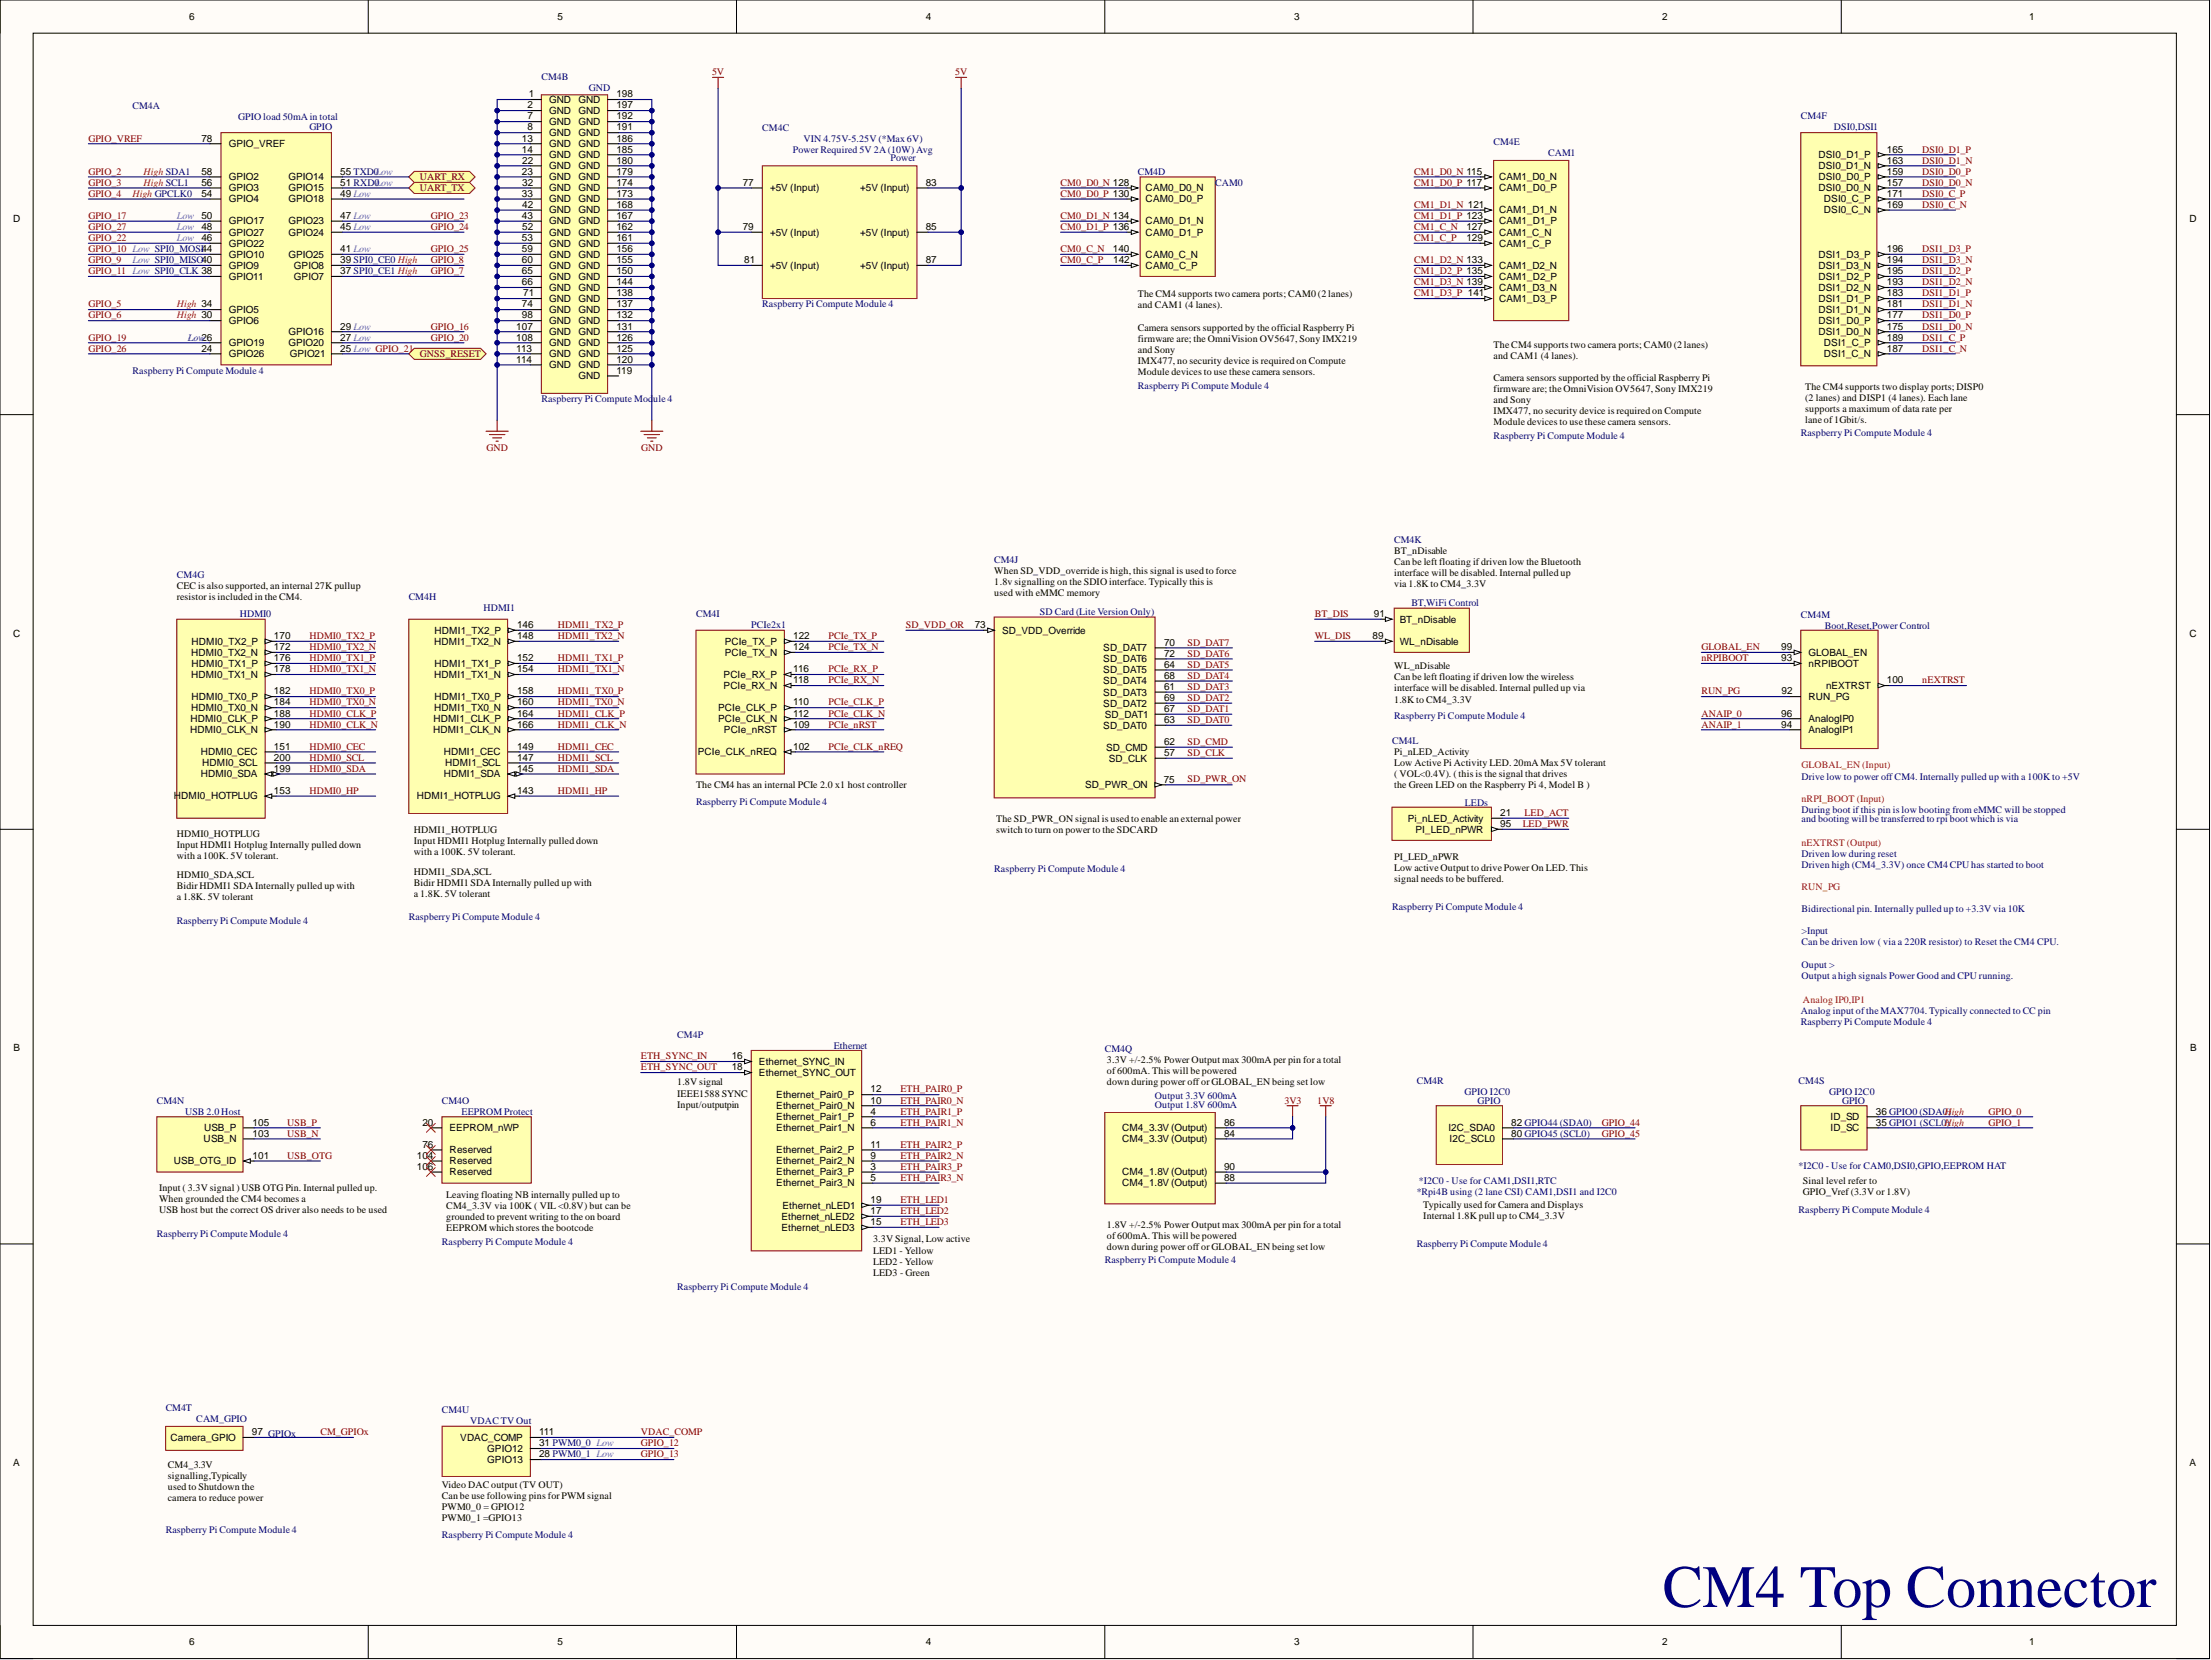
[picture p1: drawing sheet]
<svg xmlns="http://www.w3.org/2000/svg" width="508mm" height="381mm" viewBox="0 0 508 381" stroke-linecap="round" stroke-linejoin="round" font-family="sans-serif">
<defs><g id="words">
<text font-size="13.8" fill="#000080" x="381.8" y="368.8">CM4 Top Connector</text>
<g font-size="2.3">
<text x="43.5" y="4.6">6</text>
<text x="128" y="4.6">5</text>
<text x="212.6" y="4.6">4</text>
<text x="297.1" y="4.6">3</text>
<text x="381.7" y="4.6">2</text>
<text x="465.9" y="4.6">1</text>
<text x="121.4" y="22.3">1</text>
<text x="126.1" y="23.6">GND</text>
<text x="132.8" y="23.6">GND</text>
<text x="141.5" y="22.3">198</text>
<text x="121.1" y="24.9">2</text>
<text x="121.1" y="27.4">7</text>
<text x="121.1" y="29.9">8</text>
<text x="126.1" y="26.1">GND</text>
<text x="126.1" y="28.7">GND</text>
<text x="132.8" y="28.7">GND</text>
<text x="132.8" y="26.1">GND</text>
<text x="141.5" y="29.9">191</text>
<text x="141.5" y="27.4">192</text>
<text x="141.5" y="24.9">197</text>
<text x="46.2" y="32.5">78</text>
<text x="52.5" y="33.8">GPIO_VREF</text>
<text x="119.8" y="32.5">13</text>
<text x="119.8" y="35">14</text>
<text x="126.1" y="31.2">GND</text>
<text x="126.1" y="33.8">GND</text>
<text x="132.8" y="33.8">GND</text>
<text x="132.8" y="31.2">GND</text>
<text x="141.5" y="35">185</text>
<text x="141.5" y="32.5">186</text>
<text x="433.2" y="35">165</text>
<text x="46.2" y="40.1">58</text>
<text x="52.5" y="41.4">GPIO2</text>
<text x="66.2" y="41.4">GPIO14</text>
<text x="78.1" y="40.1">55 TXD0Low</text>
<text x="119.8" y="40.1">23</text>
<text x="119.9" y="37.6">22</text>
<text x="126.1" y="36.3">GND</text>
<text x="126.1" y="38.8">GND</text>
<text x="126.1" y="41.4">GND</text>
<text x="132.8" y="41.4">GND</text>
<text x="132.8" y="38.8">GND</text>
<text x="132.8" y="36.3">GND</text>
<text x="141.5" y="40.1">179</text>
<text x="141.5" y="37.6">180</text>
<text x="344.2" y="41.4">CAM1_D0_N</text>
<text x="417.5" y="41.4">DSI0_D0_P</text>
<text x="417.5" y="38.8">DSI0_D1_N</text>
<text x="417.5" y="36.3">DSI0_D1_P</text>
<text x="433.2" y="40.1">159</text>
<text x="433.2" y="37.6">163</text>
<text x="46.2" y="42.6">56</text>
<text x="46.2" y="45.2">54</text>
<text x="52.5" y="43.9">GPIO3</text>
<text x="52.5" y="46.4">GPIO4</text>
<text x="66.2" y="43.9">GPIO15</text>
<text x="66.2" y="46.4">GPIO18</text>
<text x="78.1" y="42.6">51 RXD0Low</text>
<text x="78.1" y="45.2">49 Low</text>
<text x="119.8" y="45.2">33</text>
<text x="119.9" y="42.6">32</text>
<text x="119.9" y="47.7">42</text>
<text x="126.1" y="43.9">GND</text>
<text x="126.1" y="46.4">GND</text>
<text x="132.8" y="46.4">GND</text>
<text x="132.8" y="43.9">GND</text>
<text x="141.5" y="47.7">168</text>
<text x="141.5" y="45.2">173</text>
<text x="141.5" y="42.6">174</text>
<text x="170.5" y="42.6">77</text>
<text x="176.8" y="43.9">+5V (Input)</text>
<text x="197.5" y="43.9">+5V (Input)</text>
<text x="212.6" y="42.6">83</text>
<text x="263" y="43.9">CAM0_D0_N</text>
<text x="263" y="46.4">CAM0_D0_P</text>
<text x="344.2" y="43.9">CAM1_D0_P</text>
<text x="417.5" y="43.9">DSI0_D0_N</text>
<text x="418.8" y="46.4">DSI0_C_P</text>
<text x="433.2" y="47.7">169</text>
<text x="433.2" y="45.2">171</text>
<text x="433.2" y="42.6">157</text>
<text x="3" y="50.9">D</text>
<text x="46.2" y="50.2">50</text>
<text x="46.2" y="52.8">48</text>
<text x="52.5" y="51.5">GPIO17</text>
<text x="66.2" y="51.5">GPIO23</text>
<text x="78.1" y="50.2">47 Low</text>
<text x="78.1" y="52.8">45 Low</text>
<text x="119.8" y="50.2">43</text>
<text x="119.9" y="52.8">52</text>
<text x="126.1" y="49">GND</text>
<text x="126.1" y="51.5">GND</text>
<text x="132.8" y="51.5">GND</text>
<text x="132.8" y="49">GND</text>
<text x="141.5" y="52.8">162</text>
<text x="141.5" y="50.2">167</text>
<text x="170.5" y="52.8">79</text>
<text x="212.6" y="52.8">85</text>
<text x="263" y="51.5">CAM0_D1_N</text>
<text x="336.7" y="52.8">127</text>
<text x="344.2" y="49">CAM1_D1_N</text>
<text x="344.2" y="51.5">CAM1_D1_P</text>
<text x="418.8" y="49">DSI0_C_N</text>
<text x="502.7" y="50.9">D</text>
<text x="46.2" y="55.3">46</text>
<text x="52.5" y="54.1">GPIO27</text>
<text x="52.5" y="56.6">GPIO22</text>
<text x="52.5" y="59.1">GPIO10</text>
<text x="66.2" y="54.1">GPIO24</text>
<text x="66.2" y="59.1">GPIO25</text>
<text x="78.1" y="57.9">41 Low</text>
<text x="119.8" y="55.3">53</text>
<text x="119.8" y="57.9">59</text>
<text x="126.1" y="54.1">GND</text>
<text x="126.1" y="56.6">GND</text>
<text x="126.1" y="59.1">GND</text>
<text x="132.8" y="59.1">GND</text>
<text x="132.8" y="56.6">GND</text>
<text x="132.8" y="54.1">GND</text>
<text x="141.5" y="57.9">156</text>
<text x="141.5" y="55.3">161</text>
<text x="176.8" y="54.1">+5V (Input)</text>
<text x="197.5" y="54.1">+5V (Input)</text>
<text x="255.5" y="57.9">140</text>
<text x="263" y="59.1">CAM0_C_N</text>
<text x="263" y="54.1">CAM0_D1_P</text>
<text x="336.7" y="55.3">129</text>
<text x="344.2" y="54.1">CAM1_C_N</text>
<text x="344.2" y="56.6">CAM1_C_P</text>
<text x="417.5" y="59.1">DSI1_D3_P</text>
<text x="433.2" y="57.9">196</text>
<text x="52.5" y="61.7">GPIO9</text>
<text x="52.5" y="64.2">GPIO11</text>
<text x="67.5" y="61.7">GPIO8</text>
<text x="67.5" y="64.2">GPIO7</text>
<text x="78.1" y="60.4">39 SPI0_CE0 High</text>
<text x="78.1" y="62.9">37 SPI0_CE1 High</text>
<text x="119.8" y="60.4">60</text>
<text x="119.8" y="62.9">65</text>
<text x="119.8" y="65.5">66</text>
<text x="126.1" y="61.7">GND</text>
<text x="126.1" y="64.2">GND</text>
<text x="132.8" y="64.2">GND</text>
<text x="132.8" y="61.7">GND</text>
<text x="141.5" y="65.5">144</text>
<text x="141.5" y="62.9">150</text>
<text x="141.5" y="60.4">155</text>
<text x="170.9" y="60.4">81</text>
<text x="176.8" y="61.7">+5V (Input)</text>
<text x="197.5" y="61.7">+5V (Input)</text>
<text x="212.6" y="60.4">87</text>
<text x="255.6" y="60.4">142</text>
<text x="263" y="61.7">CAM0_C_P</text>
<text x="344.2" y="61.7">CAM1_D2_N</text>
<text x="344.2" y="64.2">CAM1_D2_P</text>
<text x="417.5" y="64.2">DSI1_D2_P</text>
<text x="417.5" y="61.7">DSI1_D3_N</text>
<text x="433.2" y="65.5">193</text>
<text x="433.2" y="62.9">195</text>
<text x="433.2" y="60.4">194</text>
<text x="52.5" y="71.8">GPIO5</text>
<text x="119.8" y="70.6">74</text>
<text x="120.1" y="68">71</text>
<text x="126.1" y="66.7">GND</text>
<text x="126.1" y="69.3">GND</text>
<text x="126.1" y="71.8">GND</text>
<text x="132.8" y="71.8">GND</text>
<text x="132.8" y="69.3">GND</text>
<text x="132.8" y="66.7">GND</text>
<text x="141.5" y="70.6">137</text>
<text x="141.5" y="68">138</text>
<text x="261.3" y="68.3">The CM4 supports two camera ports; CAM0 (2 lanes)</text>
<text x="261.3" y="70.8">and CAM1 (4 lanes).</text>
<text x="344.2" y="66.7">CAM1_D3_N</text>
<text x="344.2" y="69.3">CAM1_D3_P</text>
<text x="417.5" y="71.8">DSI1_D1_N</text>
<text x="417.5" y="69.3">DSI1_D1_P</text>
<text x="417.5" y="66.7">DSI1_D2_N</text>
<text x="433.2" y="70.6">181</text>
<text x="433.2" y="68">183</text>
<text x="52.5" y="74.4">GPIO6</text>
<text x="66.2" y="76.9">GPIO16</text>
<text x="78.1" y="75.6">29 Low</text>
<text x="118.5" y="75.6">107</text>
<text x="119.8" y="73.1">98</text>
<text x="126.1" y="74.4">GND</text>
<text x="126.1" y="76.9">GND</text>
<text x="132.8" y="76.9">GND</text>
<text x="132.8" y="74.4">GND</text>
<text x="141.5" y="75.6">131</text>
<text x="141.5" y="73.1">132</text>
<text x="261.3" y="75.9">Camera sensors supported by the official Raspberry Pi</text>
<text x="417.5" y="76.9">DSI1_D0_N</text>
<text x="417.5" y="74.4">DSI1_D0_P</text>
<text x="433.2" y="75.6">175</text>
<text x="433.2" y="73.1">177</text>
<text x="46.2" y="80.7">24</text>
<text x="52.5" y="79.4">GPIO19</text>
<text x="52.5" y="82">GPIO26</text>
<text x="66.2" y="79.4">GPIO20</text>
<text x="78.1" y="78.2">27 Low</text>
<text x="78.1" y="80.7">25 Low GPIO_21</text>
<text x="118.5" y="78.2">108</text>
<text x="118.5" y="80.7">113</text>
<text x="118.5" y="83.2">114</text>
<text x="126.1" y="79.4">GND</text>
<text x="126.1" y="82">GND</text>
<text x="132.8" y="82">GND</text>
<text x="132.8" y="79.4">GND</text>
<text x="141.5" y="83.2">120</text>
<text x="141.5" y="80.7">125</text>
<text x="141.5" y="78.2">126</text>
<text x="261.3" y="78.4">firmware are; the OmniVision OV5647, Sony IMX219</text>
<text x="261.3" y="81">and Sony</text>
<text x="261.3" y="83.5">IMX477, no security device is required on Compute</text>
<text x="342.9" y="79.9">The CM4 supports two camera ports; CAM0 (2 lanes)</text>
<text x="342.9" y="82.4">and CAM1 (4 lanes).</text>
<text x="418.8" y="82">DSI1_C_N</text>
<text x="418.8" y="79.4">DSI1_C_P</text>
<text x="433.2" y="80.7">187</text>
<text x="433.2" y="78.2">189</text>
<text x="126.1" y="84.5">GND</text>
<text x="132.8" y="87">GND</text>
<text x="132.8" y="84.5">GND</text>
<text x="141.5" y="85.8">119</text>
<text x="261.3" y="86">Module devices to use these camera sensors.</text>
<text x="342.9" y="87.5">Camera sensors supported by the official Raspberry Pi</text>
<text x="414.5" y="89.5">The CM4 supports two display ports; DISP0</text>
<text x="342.9" y="90">firmware are; the OmniVision OV5647, Sony IMX219</text>
<text x="342.9" y="92.5">and Sony</text>
<text x="342.9" y="95.1">IMX477, no security device is required on Compute</text>
<text x="414.5" y="92">(2 lanes) and DISP1 (4 lanes). Each lane</text>
<text x="414.5" y="94.6">supports a maximum of data rate per</text>
<text x="342.9" y="97.6">Module devices to use these camera sensors.</text>
<text x="414.5" y="97.1">lane of1Gbit/s.</text>
<text x="228.3" y="131.7">When SD_VDD_override is high, this signal is used to force</text>
<text x="320.1" y="127.1">BT_nDisable</text>
<text x="320.1" y="129.7">Can be left floating ifdriven low the Bluetooth</text>
<text x="40.6" y="135.2">CEC is also supported, an internal 27K pullup</text>
<text x="40.6" y="137.7">resistor is included in the CM4.</text>
<text x="228.3" y="134.3">1.8v signalling on the SDIO interface. Typically this is</text>
<text x="228.3" y="136.8">used with eMMC memory</text>
<text x="320.1" y="132.2">interface will be disabled. Internal pulled up</text>
<text x="320.1" y="134.8">via 1.8K to CM4_3.3V</text>
<text x="315.5" y="141.6">91</text>
<text x="321.4" y="142.9">BT_nDisable</text>
<text x="3" y="146.1">C</text>
<text x="44" y="148">HDMI0_TX2_P</text>
<text x="62.9" y="149.2">172</text>
<text x="62.9" y="146.7">170</text>
<text x="99.7" y="148">HDMI1_TX2_N</text>
<text x="99.8" y="145.4">HDMI1_TX2_P</text>
<text x="118.7" y="146.7">148</text>
<text x="118.7" y="144.1">146</text>
<text x="166.4" y="148">PCIe_TX_P</text>
<text x="182.1" y="149.2">124</text>
<text x="182.1" y="146.7">122</text>
<text x="223.8" y="144.1">73</text>
<text x="230.1" y="145.4">SD_VDD_Override</text>
<text x="253.3" y="149.5">SD_DAT7</text>
<text x="267.3" y="148.2">70</text>
<text x="315.1" y="146.7">89</text>
<text x="321.4" y="148">WL_nDisable</text>
<text x="409" y="149.2">99</text>
<text x="502.7" y="146.1">C</text>
<text x="43.9" y="155.6">HDMI0_TX1_N</text>
<text x="43.9" y="150.5">HDMI0_TX2_N</text>
<text x="44" y="153">HDMI0_TX1_P</text>
<text x="62.9" y="154.3">178</text>
<text x="62.9" y="151.8">176</text>
<text x="99.7" y="155.6">HDMI1_TX1_N</text>
<text x="99.8" y="153">HDMI1_TX1_P</text>
<text x="118.7" y="154.3">154</text>
<text x="118.7" y="151.8">152</text>
<text x="166.1" y="155.6">PCIe_RX_P</text>
<text x="166.4" y="150.5">PCIe_TX_N</text>
<text x="182.1" y="154.3">116</text>
<text x="253.3" y="154.6">SD_DAT5</text>
<text x="253.3" y="152">SD_DAT6</text>
<text x="267.3" y="155.8">68</text>
<text x="267.3" y="153.3">64</text>
<text x="267.3" y="150.7">72</text>
<text x="320.1" y="153.6">WL_nDisable</text>
<text x="409" y="151.8">93</text>
<text x="415.2" y="153">nRPIBOOT</text>
<text x="415.2" y="150.5">GLOBAL_EN</text>
<text x="44" y="160.6">HDMI0_TX0_P</text>
<text x="62.9" y="161.9">184</text>
<text x="62.9" y="159.4">182</text>
<text x="99.8" y="160.6">HDMI1_TX0_P</text>
<text x="118.7" y="161.9">160</text>
<text x="118.7" y="159.4">158</text>
<text x="166.1" y="158.1">PCIe_RX_N</text>
<text x="182.1" y="156.8">118</text>
<text x="182.1" y="161.9">110</text>
<text x="253.3" y="159.6">SD_DAT3</text>
<text x="253.3" y="157.1">SD_DAT4</text>
<text x="267.3" y="160.9">69</text>
<text x="267.3" y="158.4">61</text>
<text x="320.1" y="156.2">Can be left floating ifdriven low the wireless</text>
<text x="320.1" y="158.7">interface will be disabled. Internal pulled up via</text>
<text x="320.1" y="161.2">1.8K to CM4_3.3V</text>
<text x="409.1" y="159.4">92</text>
<text x="415.2" y="160.6">RUN_PG</text>
<text x="419.3" y="158.1">nEXTRST</text>
<text x="433.2" y="156.8">100</text>
<text x="43.7" y="165.7">HDMI0_CLK_P</text>
<text x="43.9" y="163.2">HDMI0_TX0_N</text>
<text x="62.9" y="167">190</text>
<text x="62.9" y="164.5">188</text>
<text x="99.5" y="165.7">HDMI1_CLK_P</text>
<text x="99.7" y="163.2">HDMI1_TX0_N</text>
<text x="118.7" y="167">166</text>
<text x="118.7" y="164.5">164</text>
<text x="164.9" y="165.7">PCIe_CLK_N</text>
<text x="164.9" y="163.2">PCIe_CLK_P</text>
<text x="182.1" y="164.5">112</text>
<text x="182.1" y="167">109</text>
<text x="253.3" y="167.2">SD_DAT0</text>
<text x="253.3" y="162.2">SD_DAT2</text>
<text x="253.7" y="164.7">SD_DAT1</text>
<text x="267.3" y="166">63</text>
<text x="267.3" y="163.4">67</text>
<text x="409" y="164.5">96</text>
<text x="409" y="167">94</text>
<text x="415.2" y="165.7">AnalogIP0</text>
<text x="43.6" y="168.3">HDMI0_CLK_N</text>
<text x="46.1" y="173.3">HDMI0_CEC</text>
<text x="62.9" y="172.1">151</text>
<text x="99.4" y="168.3">HDMI1_CLK_N</text>
<text x="101.9" y="173.3">HDMI1_CEC</text>
<text x="118.7" y="172.1">149</text>
<text x="160.2" y="173.3">PCIe_CLK_nREQ</text>
<text x="166.2" y="168.3">PCIe_nRST</text>
<text x="182.1" y="172.1">102</text>
<text x="254" y="172.3">SD_CMD</text>
<text x="267.3" y="173.6">57</text>
<text x="267.3" y="171.1">62</text>
<text x="320.1" y="173.3">Pi_nLED_Activity</text>
<text x="415.2" y="168.3">AnalogIP1</text>
<text x="46.1" y="178.4">HDMI0_SDA</text>
<text x="46.4" y="175.9">HDMI0_SCL</text>
<text x="62.9" y="174.6">200</text>
<text x="62.9" y="177.1">199</text>
<text x="101.9" y="178.4">HDMI1_SDA</text>
<text x="102.2" y="175.9">HDMI1_SCL</text>
<text x="118.7" y="174.6">147</text>
<text x="118.7" y="177.1">145</text>
<text x="254.6" y="174.9">SD_CLK</text>
<text x="267.2" y="179.7">75</text>
<text x="320.1" y="175.9">Low Active Pi Activity LED. 20mA Max 5V tolerant</text>
<text x="320.1" y="178.4">( VOL&lt;0.4V). ( this is the signal that drives</text>
<text x="39.9" y="183.5">HDMI0_HOTPLUG</text>
<text x="62.9" y="182.2">153</text>
<text x="95.7" y="183.5">HDMI1_HOTPLUG</text>
<text x="118.7" y="182.2">143</text>
<text x="159.8" y="180.8">The CM4 has an internal PCIe 2.0 x1 host controller</text>
<text x="249.2" y="180.9">SD_PWR_ON</text>
<text x="320.1" y="180.9">the Green LED on the Raspberry Pi 4, Model B )</text>
<text x="95" y="191.3">HDMI1_HOTPLUG</text>
<text x="228.7" y="188.6">The SD_PWR_ON signal is used to enable an external power</text>
<text x="228.7" y="191.2">switch to turn on power to the SDCARD</text>
<text x="323.2" y="188.6">Pi_nLED_Activity</text>
<text x="325" y="191.1">PI_LED_nPWR</text>
<text x="344.5" y="189.8">95</text>
<text x="344.5" y="187.3">21</text>
<text x="40.6" y="192.1">HDMI0_HOTPLUG</text>
<text x="40.6" y="194.7">Input HDMI1 Hotplug Internally pulled down</text>
<text x="40.6" y="197.2">with a 100K. 5V tolerant.</text>
<text x="95" y="193.8">Input HDMI1 Hotplug Internally pulled down</text>
<text x="95" y="196.3">with a 100K. 5V tolerant.</text>
<text x="320.1" y="197.4">PI_LED_nPWR</text>
<text x="40.6" y="201.6">HDMI0_SDA,SCL</text>
<text x="95" y="200.7">HDMI1_SDA,SCL</text>
<text x="95" y="203.3">Bidir HDMI1 SDAInternally pulled up with</text>
<text x="320.1" y="199.9">Low active Output to drive Power On LED. This</text>
<text x="320.1" y="202.4">signal needs to be buffered.</text>
<text x="40.6" y="204.1">Bidir HDMI1 SDAInternally pulled up with</text>
<text x="40.6" y="206.7">a 1.8K. 5V tolerant</text>
<text x="95" y="205.8">a 1.8K. 5V tolerant</text>
<text x="3.1" y="241.3">B</text>
<text x="168" y="243.1">16</text>
<text x="168" y="245.7">18</text>
<text x="174.3" y="244.4">Ethernet_SYNC_IN</text>
<text x="254.2" y="243.9">3.3V +/-2.5% Power Output max 300mA per pin for a total</text>
<text x="502.8" y="241.3">B</text>
<text x="155.5" y="249.1">1.8V signal</text>
<text x="155.5" y="251.7">IEEE1588 SYNC</text>
<text x="174.3" y="246.9">Ethernet_SYNC_OUT</text>
<text x="199.9" y="250.7">12</text>
<text x="254.2" y="246.4">of600mA. This will be powered</text>
<text x="254.2" y="249">down during power offor GLOBAL_EN being set low</text>
<text x="155.5" y="254.2">Input/outputpin</text>
<text x="178.2" y="254.5">Ethernet_Pair0_N</text>
<text x="178.2" y="252">Ethernet_Pair0_P</text>
<text x="178.2" y="257.1">Ethernet_Pair1_P</text>
<text x="199.9" y="253.3">10</text>
<text x="199.9" y="255.8">4</text>
<text x="420.3" y="257.1">ID_SD</text>
<text x="430.7" y="255.8">36 GPIO0 (SDA0H)igh</text>
<text x="46.8" y="262.2">USB_N</text>
<text x="46.8" y="259.6">USB_P</text>
<text x="58" y="260.9">103</text>
<text x="58" y="258.4">105</text>
<text x="97" y="258.4">20</text>
<text x="97" y="263.4">76</text>
<text x="103.2" y="259.6">EEPROM_nWP</text>
<text x="178.2" y="259.6">Ethernet_Pair1_N</text>
<text x="199.9" y="258.4">6</text>
<text x="199.9" y="263.4">11</text>
<text x="257.6" y="262.2">CM4_3.3V (Output)</text>
<text x="257.6" y="259.6">CM4_3.3V (Output)</text>
<text x="281" y="260.9">84</text>
<text x="281" y="258.4">86</text>
<text x="332.5" y="259.6">I2C_SDA0</text>
<text x="332.8" y="262.2">I2C_SCL0</text>
<text x="347" y="260.9">80 GPIO45 (SCL0)</text>
<text x="347" y="258.4">82 GPIO44 (SDA0)</text>
<text x="420.3" y="259.6">ID_SC</text>
<text x="430.7" y="258.4">35 GPIO1 (SCL0High</text>
<text x="39.9" y="267.2">USB_OTG_ID</text>
<text x="58" y="266">101</text>
<text x="95.7" y="266">104</text>
<text x="95.7" y="268.5">106</text>
<text x="103.2" y="264.7">Reserved</text>
<text x="103.2" y="267.2">Reserved</text>
<text x="103.2" y="269.8">Reserved</text>
<text x="178.2" y="267.2">Ethernet_Pair2_N</text>
<text x="178.2" y="264.7">Ethernet_Pair2_P</text>
<text x="178.2" y="269.8">Ethernet_Pair3_P</text>
<text x="199.9" y="266">9</text>
<text x="199.9" y="268.5">3</text>
<text x="257.6" y="269.8">CM4_1.8V (Output)</text>
<text x="281" y="268.5">90</text>
<text x="36.5" y="273.4">Input ( 3.3V signal ) USB OTGPin. Internal pulled up.</text>
<text x="36.5" y="275.9">When grounded the CM4 becomes a</text>
<text x="102.5" y="274.8">Leaving floating NB internally pulled up to</text>
<text x="178.2" y="272.3">Ethernet_Pair3_N</text>
<text x="199.9" y="271">5</text>
<text x="257.6" y="272.3">CM4_1.8V (Output)</text>
<text x="281" y="271">88</text>
<text x="414" y="271.8">Sinal level refer to</text>
<text x="414" y="274.3">GPIO_Vref(3.3V or 1.8V)</text>
<text x="36.5" y="278.5">USB host but the correct OS driver also needs to be used</text>
<text x="102.5" y="277.4">CM4_3.3V via 100K ( VIL &lt;0.8V) but can be</text>
<text x="102.5" y="279.9">grounded to prevent writing to the on board</text>
<text x="179.4" y="279.9">Ethernet_nLED2</text>
<text x="179.7" y="277.4">Ethernet_nLED1</text>
<text x="199.9" y="276.1">19</text>
<text x="199.9" y="278.7">17</text>
<text x="199.9" y="281.2">15</text>
<text x="254.2" y="281.9">1.8V +/-2.5% Power Output max 300mA per pin for a total</text>
<text x="326.8" y="277.3">Typically used for Camera and Displays</text>
<text x="326.8" y="279.8">Internal 1.8K pull up to CM4_3.3V</text>
<text x="102.5" y="282.5">EEPROM which stores the bootcode</text>
<text x="179.4" y="282.5">Ethernet_nLED3</text>
<text x="200.5" y="285.2">3.3V Signal, Low active</text>
<text x="200.5" y="287.7">LED1 - Yellow</text>
<text x="254.2" y="284.4">of600mA. This will be powered</text>
<text x="254.2" y="286.9">down during power offor GLOBAL_EN being set low</text>
<text x="200.5" y="290.2">LED2 - Yellow</text>
<text x="200.5" y="292.8">LED3 - Green</text>
<text x="57.8" y="329.4">97 GPIOx</text>
<text x="123.8" y="329.4">111</text>
<text x="39.1" y="330.7">Camera_GPIO</text>
<text x="105.7" y="330.7">VDAC_COMP</text>
<text x="111.9" y="333.2">GPIO12</text>
<text x="111.9" y="335.8">GPIO13</text>
<text x="123.8" y="332">31 PWM0_0 Low</text>
<text x="123.8" y="334.5">28 PWM0_1 Low</text>
<text x="3" y="336.4">A</text>
<text x="38.6" y="336.9">CM4_3.3V</text>
<text x="38.6" y="339.5">signalling,Typically</text>
<text x="101.5" y="341.4">Video DAC output (TV OUT)</text>
<text x="502.7" y="336.4">A</text>
<text x="38.6" y="342">used to Shutdown the</text>
<text x="38.6" y="344.6">camera to reduce power</text>
<text x="101.5" y="344">Can be use following pins for PWM signal</text>
<text x="101.5" y="346.5">PWM0_0 = GPIO12</text>
<text x="101.5" y="349">PWM0_1 =GPIO13</text>
<text x="43.5" y="377.6">6</text>
<text x="128" y="377.6">5</text>
<text x="212.6" y="377.6">4</text>
<text x="297.1" y="377.6">3</text>
<text x="381.7" y="377.6">2</text>
<text x="465.9" y="377.6">1</text>
</g>
<g font-size="2.3" fill="#800000">
<text x="163.5" y="17.3">5V</text>
<text x="219.3" y="17.3">5V</text>
<text x="20.3" y="32.5">GPIO_VREF</text>
<text x="441.4" y="35">DSI0_D1_P</text>
<text x="20.3" y="40.1">GPIO_2</text>
<text x="96.4" y="41.4">UART_RX</text>
<text x="324.7" y="40.1">CM1_D0_N 115</text>
<text x="441.4" y="37.6">DSI0_D1_N</text>
<text x="441.4" y="40.1">DSI0_D0_P</text>
<text x="20.3" y="42.6">GPIO_3</text>
<text x="20.3" y="45.2">GPIO_4</text>
<text x="96.4" y="43.9">UART_TX</text>
<text x="243.5" y="42.6">CM0_D0_N 128</text>
<text x="243.5" y="45.2">CM0_D0_P 130</text>
<text x="324.7" y="42.6">CM1_D0_P 117</text>
<text x="324.7" y="47.7">CM1_D1_N 121</text>
<text x="441.4" y="42.6">DSI0_D0_N</text>
<text x="441.4" y="45.2">DSI0_C_P</text>
<text x="441.4" y="47.7">DSI0_C_N</text>
<text x="20.3" y="50.2">GPIO_17</text>
<text x="20.3" y="52.8">GPIO_27</text>
<text x="98.9" y="50.2">GPIO_23</text>
<text x="98.9" y="52.8">GPIO_24</text>
<text x="243.5" y="50.2">CM0_D1_N 134</text>
<text x="243.5" y="52.8">CM0_D1_P 136</text>
<text x="324.7" y="50.2">CM1_D1_P 123</text>
<text x="324.7" y="52.8">CM1_C_N</text>
<text x="20.3" y="57.9">GPIO_10 Low SPI0_MOSI44</text>
<text x="20.3" y="55.3">GPIO_22</text>
<text x="98.9" y="57.9">GPIO_25</text>
<text x="243.5" y="57.9">CM0_C_N</text>
<text x="324.7" y="55.3">CM1_C_P</text>
<text x="441.4" y="57.9">DSI1_D3_P</text>
<text x="20.3" y="60.4">GPIO_9</text>
<text x="20.3" y="62.9">GPIO_11 Low SPI0_CLK 38</text>
<text x="98.9" y="62.9">GPIO_7</text>
<text x="98.9" y="60.4">GPIO_8</text>
<text x="243.5" y="60.4">CM0_C_P</text>
<text x="324.7" y="60.4">CM1_D2_N 133</text>
<text x="324.7" y="62.9">CM1_D2_P 135</text>
<text x="324.7" y="65.5">CM1_D3_N 139</text>
<text x="441.4" y="60.4">DSI1_D3_N</text>
<text x="441.4" y="62.9">DSI1_D2_P</text>
<text x="441.4" y="65.5">DSI1_D2_N</text>
<text x="20.3" y="70.6">GPIO_5</text>
<text x="324.7" y="68">CM1_D3_P 141</text>
<text x="441.4" y="68">DSI1_D1_P</text>
<text x="441.4" y="70.6">DSI1_D1_N</text>
<text x="20.3" y="73.1">GPIO_6</text>
<text x="98.9" y="75.6">GPIO_16</text>
<text x="441.4" y="73.1">DSI1_D0_P</text>
<text x="441.4" y="75.6">DSI1_D0_N</text>
<text x="20.3" y="78.2">GPIO_19</text>
<text x="20.3" y="80.7">GPIO_26</text>
<text x="96.4" y="82">GNSS_RESET</text>
<text x="98.9" y="78.2">GPIO_20</text>
<text x="441.4" y="78.2">DSI1_C_P</text>
<text x="441.4" y="80.7">DSI1_C_N</text>
<text x="111.7" y="103.5">GND</text>
<text x="147.2" y="103.5">GND</text>
<text x="301.8" y="141.6">BT_DIS</text>
<text x="71" y="146.7">HDMI0_TX2_P</text>
<text x="71" y="149.2">HDMI0_TX2_N</text>
<text x="128.1" y="144.1">HDMI1_TX2_P</text>
<text x="128.1" y="146.7">HDMI1_TX2_N</text>
<text x="190.2" y="146.7">PCIe_TX_P</text>
<text x="190.2" y="149.2">PCIe_TX_N</text>
<text x="208" y="144.1">SD_VDD_OR</text>
<text x="272.7" y="148.2">SD_DAT7</text>
<text x="301.8" y="146.7">WL_DIS</text>
<text x="390.6" y="149.2">GLOBAL_EN</text>
<text x="71" y="151.8">HDMI0_TX1_P</text>
<text x="71" y="154.3">HDMI0_TX1_N</text>
<text x="128.1" y="151.8">HDMI1_TX1_P</text>
<text x="128.1" y="154.3">HDMI1_TX1_N</text>
<text x="190.2" y="154.3">PCIe_RX_P</text>
<text x="272.7" y="155.8">SD_DAT4</text>
<text x="272.7" y="153.3">SD_DAT5</text>
<text x="272.7" y="150.7">SD_DAT6</text>
<text x="390.6" y="151.8">nRPIBOOT</text>
<text x="71" y="159.4">HDMI0_TX0_P</text>
<text x="71" y="161.9">HDMI0_TX0_N</text>
<text x="128.1" y="159.4">HDMI1_TX0_P</text>
<text x="128.1" y="161.9">HDMI1_TX0_N</text>
<text x="190.2" y="156.8">PCIe_RX_N</text>
<text x="190.2" y="161.9">PCIe_CLK_P</text>
<text x="272.7" y="160.9">SD_DAT2</text>
<text x="272.7" y="158.4">SD_DAT3</text>
<text x="390.6" y="159.4">RUN_PG</text>
<text x="441.4" y="156.8">nEXTRST</text>
<text x="71" y="164.5">HDMI0_CLK_P</text>
<text x="71" y="167">HDMI0_CLK_N</text>
<text x="128.1" y="164.5">HDMI1_CLK_P</text>
<text x="128.1" y="167">HDMI1_CLK_N</text>
<text x="190.2" y="164.5">PCIe_CLK_N</text>
<text x="190.2" y="167">PCIe_nRST</text>
<text x="272.7" y="166">SD_DAT0</text>
<text x="272.7" y="163.4">SD_DAT1</text>
<text x="390.6" y="164.5">ANAIP_0</text>
<text x="390.6" y="167">ANAIP_1</text>
<text x="71" y="172.1">HDMI0_CEC</text>
<text x="128.1" y="172.1">HDMI1_CEC</text>
<text x="190.2" y="172.1">PCIe_CLK_nREQ</text>
<text x="272.7" y="171">SD_CMD</text>
<text x="272.7" y="173.5">SD_CLK</text>
<text x="71" y="174.6">HDMI0_SCL</text>
<text x="71" y="177.1">HDMI0_SDA</text>
<text x="128.1" y="174.6">HDMI1_SCL</text>
<text x="128.1" y="177.1">HDMI1_SDA</text>
<text x="272.7" y="179.6">SD_PWR_ON</text>
<text x="71" y="182.2">HDMI0_HP</text>
<text x="128.1" y="182.2">HDMI1_HP</text>
<text x="349.6" y="189.8">LED_PWR</text>
<text x="350" y="187.3">LED_ACT</text>
<text x="147.1" y="243.1">ETH_SYNC_IN</text>
<text x="147.1" y="245.7">ETH_SYNC_OUT</text>
<text x="206.7" y="250.7">ETH_PAIR0_P</text>
<text x="206.7" y="253.3">ETH_PAIR0_N</text>
<text x="206.7" y="255.8">ETH_PAIR1_P</text>
<text x="294.9" y="253.3">3V3</text>
<text x="302.4" y="253.3">1V8</text>
<text x="456.6" y="255.8">GPIO_0</text>
<text x="66" y="258.4">USB_P</text>
<text x="66" y="260.9">USB_N</text>
<text x="206.7" y="258.4">ETH_PAIR1_N</text>
<text x="206.7" y="263.4">ETH_PAIR2_P</text>
<text x="367.8" y="258.4">GPIO_44</text>
<text x="367.8" y="260.9">GPIO_45</text>
<text x="456.6" y="258.4">GPIO_1</text>
<text x="66" y="266">USB_OTG</text>
<text x="206.7" y="266">ETH_PAIR2_N</text>
<text x="206.7" y="268.5">ETH_PAIR3_P</text>
<text x="206.7" y="271">ETH_PAIR3_N</text>
<text x="206.7" y="276.1">ETH_LED1</text>
<text x="206.7" y="278.7">ETH_LED2</text>
<text x="206.7" y="281.2">ETH_LED3</text>
<text x="73.6" y="329.4">CM_GPIOx</text>
<text x="147.1" y="329.4">VDAC_COMP</text>
<text x="147.1" y="332">GPIO_12</text>
<text x="147.1" y="334.5">GPIO_13</text>
</g>
<g font-size="2.3" fill="#000080">
<text x="124.3" y="18.3">CM4B</text>
<text x="135.2" y="20.8">GND</text>
<text x="30.4" y="25">CM4A</text>
<text x="54.7" y="27.5">GPIO load 50mA in total</text>
<text x="71" y="29.9">GPIO</text>
<text x="413.5" y="27.4">CM4F</text>
<text x="421.1" y="29.9">DSI0,DSI1</text>
<text x="175" y="30">CM4C</text>
<text x="182" y="35.1">Power Required 5V 2A(10W) Avg</text>
<text x="184.5" y="32.6">VIN 4.75V-5.25V (*Max 6V)</text>
<text x="342.9" y="33.2">CM4E</text>
<text x="355.5" y="35.8">CAM1</text>
<text x="204.4" y="37.1">Power</text>
<text x="261.3" y="40.1">CM4D</text>
<text x="279" y="42.6">CAM0</text>
<text x="175" y="70.6">Raspberry Pi Compute Module 4</text>
<text x="53.7" y="82.4">by AmornthepGPIO21</text>
<text x="67.6" y="82.4">Phunsin</text>
<text x="30.4" y="85.8">Raspberry Pi Compute Module 4</text>
<text x="261.3" y="89.2">Raspberry Pi Compute Module 4</text>
<text x="124.3" y="92.3">Raspberry Pi Compute Mod</text>
<text x="150" y="92.3">ule 4</text>
<text x="342.9" y="100.8">Raspberry Pi Compute Module 4</text>
<text x="413.5" y="100">Raspberry Pi Compute Module 4</text>
<text x="320.1" y="124.6">CM4K</text>
<text x="228.3" y="129.2">CM4J</text>
<text x="40.6" y="132.6">CM4G</text>
<text x="93.9" y="137.7">CM4H</text>
<text x="55" y="141.6">HDMI0</text>
<text x="111" y="140.3">HDMI1</text>
<text x="159.8" y="141.6">CM4I</text>
<text x="238.8" y="141.2">SD Card (Lite Version Only)</text>
<text x="324.1" y="139.2">BT,WiFi Control</text>
<text x="413.5" y="141.8">CM4M</text>
<text x="172.5" y="144.1">PCIe2x1</text>
<text x="419" y="144.3">Boot,Reset,Power Control</text>
<text x="320.1" y="165.1">Raspberry Pi Compute Module 4</text>
<text x="319.6" y="170.8">CM4L</text>
<text x="413.6" y="178.9">Drive low to power offCM4. Internally pulled up with a 100K to +5V</text>
<text x="159.8" y="184.8">Raspberry Pi Compute Module 4</text>
<text x="230.2" y="181.6">by Amornthep Phunsin</text>
<text x="336.3" y="185">LEDs</text>
<text x="413.6" y="186.5">During boot ifthis pin is low booting from eMMC will be stopped</text>
<text x="413.6" y="188.6">and booting will be transferred to rpi boot which is via</text>
<text x="413.6" y="196.7">Driven low during reset</text>
<text x="228.3" y="200.2">Raspberry Pi Compute Module 4</text>
<text x="413.6" y="199.2">Driven high (CM4_3.3V) once CM4 CPU has started to boot</text>
<text x="319.6" y="208.9">Raspberry Pi Compute Module 4</text>
<text x="413.6" y="209.4">Bidirectional pin. Internally pulled up to +3.3V via 10K</text>
<text x="40.6" y="212.1">Raspberry Pi Compute Module 4</text>
<text x="93.9" y="211.2">Raspberry Pi Compute Module 4</text>
<text x="413.6" y="214.4">&gt;Input</text>
<text x="413.6" y="217">Can be driven low ( via a 220R resistor) to Reset the CM4 CPU.</text>
<text x="413.6" y="222.1">Ouput &gt;</text>
<text x="413.6" y="224.6">Output a high signals Power Good and CPU running.</text>
<text x="413.5" y="232.7">Analog input ofthe MAX7704. Typically connected to CC pin</text>
<text x="155.5" y="238.1">CM4P</text>
<text x="413.5" y="235.3">Raspberry Pi Compute Module 4</text>
<text x="191.4" y="240.7">Ethernet</text>
<text x="253.7" y="241.3">CM4Q</text>
<text x="325.3" y="248.8">CM4R</text>
<text x="336.3" y="251.3">GPIO I2C0</text>
<text x="413" y="248.8">CM4S</text>
<text x="420" y="251.3">GPIO I2C0</text>
<text x="36" y="253.4">CM4N</text>
<text x="42.5" y="255.9">USB 2.0 Host</text>
<text x="101.5" y="253.4">CM4O</text>
<text x="105.9" y="255.9">EEPROM Protect</text>
<text x="265.2" y="252.3">Output 3.3V 600mA</text>
<text x="265.2" y="254.3">Output 1.8V 600mA</text>
<text x="339.2" y="253.3">GPIO</text>
<text x="422.9" y="253.3">GPIO</text>
<text x="446.9" y="258.4">)</text>
<text x="413" y="268.3">*I2C0 - Use for CAM0,DSI0,GPIO,EEPROM HAT</text>
<text x="325.3" y="274.3">*Rpi4B using (2 lane CSI) CAM1,DSI1 and I2C0</text>
<text x="325.8" y="271.8">*I2C0 - Use for CAM1,DSI1,RTC</text>
<text x="413" y="278.3">Raspberry Pi Compute Module 4</text>
<text x="36" y="283.9">Raspberry Pi Compute Module 4</text>
<text x="101.5" y="285.8">Raspberry Pi Compute Module 4</text>
<text x="325.3" y="286.3">Raspberry Pi Compute Module 4</text>
<text x="253.7" y="289.8">Raspberry Pi Compute Module 4</text>
<text x="155.5" y="296.2">Raspberry Pi Compute Module 4</text>
<text x="38" y="323.8">CM4T</text>
<text x="45.1" y="326.4">CAM_GPIO</text>
<text x="101.5" y="324.3">CM4U</text>
<text x="108" y="326.9">VDAC TV Out</text>
<text x="38" y="351.9">Raspberry Pi Compute Module 4</text>
<text x="101.5" y="352.9">Raspberry Pi Compute Module 4</text>
</g>
<g font-size="2.3" fill="#f00">
<text x="33" y="40.1">High SDA1</text>
<text x="30.4" y="45.2">High GPCLK0</text>
<text x="33" y="42.6">High SCL1</text>
<text x="40.6" y="70.6">High 34</text>
<text x="40.6" y="73.1">High 30</text>
<text x="413.6" y="176.4">GLOBAL_EN (Input)</text>
<text x="413.6" y="184">nRPI_BOOT (Input)</text>
<text x="413.6" y="194.1">nEXTRST (Output)</text>
<text x="413.6" y="204.3">RUN_PG</text>
<text x="414" y="230.3">Analog IP0,IP1</text>
</g>
<g font-size="2.3" fill="#90f">
<text x="40.6" y="50.2">Low</text>
<text x="40.6" y="52.8">Low</text>
<text x="40.6" y="55.3">Low</text>
<text x="30.4" y="60.4">Low SPI0_MISO40</text>
<text x="43.1" y="78.2">Low26</text>
</g>
</g></defs>
<path d="M0 0h507.3v380.7h-507.3z" fill-rule="evenodd" fill="#fffcf8"/>
<path d="M0 0h507.3v380.7h-507.3z" fill="none" stroke="#000" stroke-width=".23"/>
<path d="M7.6 7.6h492.1v365.5h-492.1z" fill-rule="evenodd" fill="#fffcf8"/>
<g fill="none" stroke="#000" stroke-width=".23">
<path d="M0 0v7.6M7.6 7.6h492.1v365.5h-492.1zM84.6 0v7.6M169.1 0v7.6M253.7 0v7.6M338.2 0v7.6M422.8 0v7.6M0 95.2h7.6M499.7 95.2h7.6M0 190.3h7.6M499.7 190.3h7.6M0 285.5h7.6"/>
<path d="M499.7 285.5h7.6M0 373.1v7.6h7.6M84.6 373.1v7.6M169.1 373.1v7.6M253.7 373.1v7.6M338.2 373.1v7.6M422.8 373.1v7.6M499.7 380.7h7.6"/>
</g>
<path d="M50.7 30.5h25.4v53.2h-25.4z" fill-rule="evenodd" fill="#ffffb0"/>
<path d="M50.7 30.5h25.4v53.2h-25.4z" fill="none" stroke="#800000" stroke-width=".23"/>
<g fill="none" stroke="#000" stroke-width=".25">
<path d="M48.2 33h2.5M48.2 43.1h2.5M48.2 45.7h2.5M48.2 40.6h2.5M48.2 50.8h2.5M48.2 53.3h2.5M48.2 55.8h2.5M48.2 58.4h2.5M76.1 43.1h2.5M76.1 45.7h2.5M76.1 40.6h2.5M76.1 50.8h2.5"/>
<path d="M76.1 53.3h2.5M76.1 58.4h2.5M48.2 60.9h2.5M48.2 63.4h2.5M48.2 71.1h2.5M48.2 73.6h2.5M48.2 78.7h2.5M76.1 60.9h2.5M76.1 63.4h2.5M76.1 78.7h2.5M76.1 76.1h2.5M48.2 81.2h2.5"/>
<path d="M76.1 81.2h2.5"/>
</g>
<path d="M124.3 21.8h15.2v68.5h-15.2z" fill-rule="evenodd" fill="#ffffb0"/>
<path d="M124.3 21.8h15.2v68.5h-15.2z" fill="none" stroke="#800000" stroke-width=".23"/>
<g fill="none" stroke="#000" stroke-width=".25">
<path d="M121.8 22.8h2.5M121.8 25.4h2.5M121.8 27.9h2.5M121.8 30.5h2.5M121.8 33h2.5M121.8 35.5h2.5M121.8 38.1h2.5M139.5 22.8h2.5M139.5 25.4h2.5M139.5 27.9h2.5M139.5 30.5h2.5M139.5 33h2.5"/>
<path d="M139.5 35.5h2.5M139.5 38.1h2.5M121.8 40.6h2.5M121.8 43.1h2.5M121.8 45.7h2.5M121.8 48.2h2.5M121.8 50.8h2.5M121.8 53.3h2.5M121.8 55.8h2.5M121.8 58.4h2.5M139.5 40.6h2.5M139.5 43.1h2.5"/>
<path d="M139.5 45.7h2.5M139.5 48.2h2.5M139.5 50.8h2.5M139.5 53.3h2.5M139.5 55.8h2.5M139.5 58.4h2.5M121.8 60.9h2.5M121.8 63.4h2.5M121.8 66h2.5M121.8 68.5h2.5M121.8 71.1h2.5M121.8 73.6h2.5"/>
<path d="M121.8 76.1h2.5M121.8 78.7h2.5M139.5 60.9h2.5M139.5 63.4h2.5M139.5 66h2.5M139.5 68.5h2.5M139.5 71.1h2.5M139.5 73.6h2.5M139.5 76.1h2.5M139.5 78.7h2.5M121.8 81.2h2.5M121.8 83.7h2.5"/>
<path d="M139.5 81.2h2.5M139.5 83.7h2.5M139.5 86.3h2.5"/>
</g>
<path d="M175 38.1h35.5v30.4h-35.5z" fill-rule="evenodd" fill="#ffffb0"/>
<path d="M175 38.1h35.5v30.4h-35.5z" fill="none" stroke="#800000" stroke-width=".23"/>
<path d="M172.5 43.1h2.5M172.5 53.3h2.5M210.5 43.1h2.6M210.5 53.3h2.6M172.5 60.9h2.5M210.5 60.9h2.6" fill="none" stroke="#000" stroke-width=".25"/>
<path d="M261.8 40.6h17.2v22.8h-17.2z" fill-rule="evenodd" fill="#ffffb0"/>
<path d="M261.8 40.6h17.2v22.8h-17.2z" fill="none" stroke="#800000" stroke-width=".23"/>
<path d="M258.7 58.4h2.6" fill="none" stroke="#000" stroke-width=".25"/>
<path d="M259.7 57.9l1.6 .5-1.6 .5z" fill="#f8fcff"/>
<path d="M259.7 57.9l1.6 .5-1.6 .5z" fill="none" stroke="#000" stroke-width=".23"/>
<path d="M258.7 60.9h2.6" fill="none" stroke="#000" stroke-width=".25"/>
<path d="M259.7 60.4l1.6 .5-1.6 .5z" fill="#f8fcff"/>
<path d="M259.7 60.4l1.6 .5-1.6 .5z" fill="none" stroke="#000" stroke-width=".23"/>
<path d="M258.7 43.1h2.6" fill="none" stroke="#000" stroke-width=".25"/>
<path d="M259.7 42.6l1.6 .5-1.6 .6z" fill="#f8fcff"/>
<path d="M259.7 42.6l1.6 .5-1.6 .6z" fill="none" stroke="#000" stroke-width=".23"/>
<path d="M258.7 45.7h2.6" fill="none" stroke="#000" stroke-width=".25"/>
<path d="M259.7 45.2l1.6 .5-1.6 .5z" fill="#f8fcff"/>
<path d="M259.7 45.2l1.6 .5-1.6 .5z" fill="none" stroke="#000" stroke-width=".23"/>
<path d="M258.7 50.8h2.6" fill="none" stroke="#000" stroke-width=".25"/>
<path d="M259.7 50.2l1.6 .6-1.6 .5z" fill="#f8fcff"/>
<path d="M259.7 50.2l1.6 .6-1.6 .5z" fill="none" stroke="#000" stroke-width=".23"/>
<path d="M258.7 53.3h2.6" fill="none" stroke="#000" stroke-width=".25"/>
<path d="M259.7 52.8l1.6 .5-1.6 .5z" fill="#f8fcff"/>
<path d="M259.7 52.8l1.6 .5-1.6 .5z" fill="none" stroke="#000" stroke-width=".23"/>
<path d="M342.9 36.8h17.3v36.8h-17.3z" fill-rule="evenodd" fill="#ffffb0"/>
<path d="M342.9 36.8h17.3v36.8h-17.3z" fill="none" stroke="#800000" stroke-width=".23"/>
<path d="M339.9 53.3h2.5" fill="none" stroke="#000" stroke-width=".25"/>
<path d="M340.9 52.8l1.5 .5-1.5 .5z" fill="#f8fcff"/>
<path d="M340.9 52.8l1.5 .5-1.5 .5z" fill="none" stroke="#000" stroke-width=".23"/>
<path d="M339.9 55.8h2.5" fill="none" stroke="#000" stroke-width=".25"/>
<path d="M340.9 55.3l1.5 .5-1.5 .5z" fill="#f8fcff"/>
<path d="M340.9 55.3l1.5 .5-1.5 .5z" fill="none" stroke="#000" stroke-width=".23"/>
<path d="M339.9 40.6h2.5" fill="none" stroke="#000" stroke-width=".25"/>
<path d="M340.9 40.1l1.5 .5-1.5 .5z" fill="#f8fcff"/>
<path d="M340.9 40.1l1.5 .5-1.5 .5z" fill="none" stroke="#000" stroke-width=".23"/>
<path d="M339.9 43.1h2.5" fill="none" stroke="#000" stroke-width=".25"/>
<path d="M340.9 42.6l1.5 .5-1.5 .6z" fill="#f8fcff"/>
<path d="M340.9 42.6l1.5 .5-1.5 .6z" fill="none" stroke="#000" stroke-width=".23"/>
<path d="M339.9 48.2h2.5" fill="none" stroke="#000" stroke-width=".25"/>
<path d="M340.9 47.7l1.5 .5-1.5 .5z" fill="#f8fcff"/>
<path d="M340.9 47.7l1.5 .5-1.5 .5z" fill="none" stroke="#000" stroke-width=".23"/>
<path d="M339.9 50.8h2.5" fill="none" stroke="#000" stroke-width=".25"/>
<path d="M340.9 50.2l1.5 .6-1.5 .5z" fill="#f8fcff"/>
<path d="M340.9 50.2l1.5 .6-1.5 .5z" fill="none" stroke="#000" stroke-width=".23"/>
<path d="M339.9 60.9h2.5" fill="none" stroke="#000" stroke-width=".25"/>
<path d="M340.9 60.4l1.5 .5-1.5 .5z" fill="#f8fcff"/>
<path d="M340.9 60.4l1.5 .5-1.5 .5z" fill="none" stroke="#000" stroke-width=".23"/>
<path d="M339.9 63.4h2.5" fill="none" stroke="#000" stroke-width=".25"/>
<path d="M340.9 62.9l1.5 .5-1.5 .6z" fill="#f8fcff"/>
<path d="M340.9 62.9l1.5 .5-1.5 .6z" fill="none" stroke="#000" stroke-width=".23"/>
<path d="M339.9 66h2.5" fill="none" stroke="#000" stroke-width=".25"/>
<path d="M340.9 65.5l1.5 .5-1.5 .5z" fill="#f8fcff"/>
<path d="M340.9 65.5l1.5 .5-1.5 .5z" fill="none" stroke="#000" stroke-width=".23"/>
<path d="M339.9 68.5h2.5" fill="none" stroke="#000" stroke-width=".25"/>
<path d="M340.9 68l1.5 .5-1.5 .5z" fill="#f8fcff"/>
<path d="M340.9 68l1.5 .5-1.5 .5z" fill="none" stroke="#000" stroke-width=".23"/>
<path d="M413.5 30.5h17.4v53.5h-17.4z" fill-rule="evenodd" fill="#ffffb0"/>
<path d="M413.5 30.5h17.4v53.5h-17.4z" fill="none" stroke="#800000" stroke-width=".23"/>
<path d="M431.2 48.2h2.6" fill="none" stroke="#000" stroke-width=".25"/>
<path d="M431.2 47.7l1.5 .5-1.5 .5z" fill="#f8fcff"/>
<path d="M431.2 47.7l1.5 .5-1.5 .5z" fill="none" stroke="#000" stroke-width=".23"/>
<path d="M431.2 45.7h2.6" fill="none" stroke="#000" stroke-width=".25"/>
<path d="M431.2 45.2l1.5 .5-1.5 .5z" fill="#f8fcff"/>
<path d="M431.2 45.2l1.5 .5-1.5 .5z" fill="none" stroke="#000" stroke-width=".23"/>
<path d="M431.2 43.1h2.6" fill="none" stroke="#000" stroke-width=".25"/>
<path d="M431.2 42.6l1.5 .5-1.5 .6z" fill="#f8fcff"/>
<path d="M431.2 42.6l1.5 .5-1.5 .6z" fill="none" stroke="#000" stroke-width=".23"/>
<path d="M431.2 40.6h2.6" fill="none" stroke="#000" stroke-width=".25"/>
<path d="M431.2 40.1l1.5 .5-1.5 .5z" fill="#f8fcff"/>
<path d="M431.2 40.1l1.5 .5-1.5 .5z" fill="none" stroke="#000" stroke-width=".23"/>
<path d="M431.2 38.1h2.6" fill="none" stroke="#000" stroke-width=".25"/>
<path d="M431.2 37.6l1.5 .5-1.5 .5z" fill="#f8fcff"/>
<path d="M431.2 37.6l1.5 .5-1.5 .5z" fill="none" stroke="#000" stroke-width=".23"/>
<path d="M431.2 35.5h2.6" fill="none" stroke="#000" stroke-width=".25"/>
<path d="M431.2 35l1.5 .5-1.5 .5z" fill="#f8fcff"/>
<path d="M431.2 35l1.5 .5-1.5 .5z" fill="none" stroke="#000" stroke-width=".23"/>
<path d="M431.2 81.2h2.6" fill="none" stroke="#000" stroke-width=".25"/>
<path d="M431.2 80.7l1.5 .5-1.5 .5z" fill="#f8fcff"/>
<path d="M431.2 80.7l1.5 .5-1.5 .5z" fill="none" stroke="#000" stroke-width=".23"/>
<path d="M431.2 78.7h2.6" fill="none" stroke="#000" stroke-width=".25"/>
<path d="M431.2 78.2l1.5 .5-1.5 .5z" fill="#f8fcff"/>
<path d="M431.2 78.2l1.5 .5-1.5 .5z" fill="none" stroke="#000" stroke-width=".23"/>
<path d="M431.2 76.1h2.6" fill="none" stroke="#000" stroke-width=".25"/>
<path d="M431.2 75.6l1.5 .5-1.5 .5z" fill="#f8fcff"/>
<path d="M431.2 75.6l1.5 .5-1.5 .5z" fill="none" stroke="#000" stroke-width=".23"/>
<path d="M431.2 73.6h2.6" fill="none" stroke="#000" stroke-width=".25"/>
<path d="M431.2 73.1l1.5 .5-1.5 .5z" fill="#f8fcff"/>
<path d="M431.2 73.1l1.5 .5-1.5 .5z" fill="none" stroke="#000" stroke-width=".23"/>
<path d="M431.2 71.1h2.6" fill="none" stroke="#000" stroke-width=".25"/>
<path d="M431.2 70.6l1.5 .5-1.5 .5z" fill="#f8fcff"/>
<path d="M431.2 70.6l1.5 .5-1.5 .5z" fill="none" stroke="#000" stroke-width=".23"/>
<path d="M431.2 68.5h2.6" fill="none" stroke="#000" stroke-width=".25"/>
<path d="M431.2 68l1.5 .5-1.5 .5z" fill="#f8fcff"/>
<path d="M431.2 68l1.5 .5-1.5 .5z" fill="none" stroke="#000" stroke-width=".23"/>
<path d="M431.2 66h2.6" fill="none" stroke="#000" stroke-width=".25"/>
<path d="M431.2 65.5l1.5 .5-1.5 .5z" fill="#f8fcff"/>
<path d="M431.2 65.5l1.5 .5-1.5 .5z" fill="none" stroke="#000" stroke-width=".23"/>
<path d="M431.2 63.4h2.6" fill="none" stroke="#000" stroke-width=".25"/>
<path d="M431.2 62.9l1.5 .5-1.5 .6z" fill="#f8fcff"/>
<path d="M431.2 62.9l1.5 .5-1.5 .6z" fill="none" stroke="#000" stroke-width=".23"/>
<path d="M431.2 60.9h2.6" fill="none" stroke="#000" stroke-width=".25"/>
<path d="M431.2 60.4l1.5 .5-1.5 .5z" fill="#f8fcff"/>
<path d="M431.2 60.4l1.5 .5-1.5 .5z" fill="none" stroke="#000" stroke-width=".23"/>
<path d="M431.2 58.4h2.6" fill="none" stroke="#000" stroke-width=".25"/>
<path d="M431.2 57.9l1.5 .5-1.5 .5z" fill="#f8fcff"/>
<path d="M431.2 57.9l1.5 .5-1.5 .5z" fill="none" stroke="#000" stroke-width=".23"/>
<path d="M40.6 142.1h20.3v45.7h-20.3z" fill-rule="evenodd" fill="#ffffb0"/>
<path d="M40.6 142.1h20.3v45.7h-20.3z" fill="none" stroke="#800000" stroke-width=".23"/>
<path d="M60.9 172.6h2.5M60.9 167.5h2.5" fill="none" stroke="#000" stroke-width=".25"/>
<path d="M60.9 167l1.5 .5-1.5 .5z" fill="#f8fcff"/>
<path d="M60.9 167l1.5 .5-1.5 .5z" fill="none" stroke="#000" stroke-width=".23"/>
<path d="M60.9 165h2.5" fill="none" stroke="#000" stroke-width=".25"/>
<path d="M60.9 164.5l1.5 .5-1.5 .5z" fill="#f8fcff"/>
<path d="M60.9 164.5l1.5 .5-1.5 .5z" fill="none" stroke="#000" stroke-width=".23"/>
<path d="M60.9 182.7h2.5" fill="none" stroke="#000" stroke-width=".25"/>
<path d="M60.9 182.7l1.5-.5v1z" fill="#f8fcff"/>
<path d="M60.9 182.7l1.5-.5v1z" fill="none" stroke="#000" stroke-width=".23"/>
<path d="M60.9 175.1h2.5M60.9 177.6h2.5" fill="none" stroke="#000" stroke-width=".25"/>
<path d="M60.9 177.6l1.5-.5v1.1z" fill="#f8fcff"/>
<path d="M60.9 177.6l1.5-.5v1.1z" fill="none" stroke="#000" stroke-width=".23"/>
<path d="M62.7 177.1l1.5 .5-1.5 .6z" fill="#f8fcff"/>
<path d="M62.7 177.1l1.5 .5-1.5 .6z" fill="none" stroke="#000" stroke-width=".23"/>
<path d="M60.9 162.4h2.5" fill="none" stroke="#000" stroke-width=".25"/>
<path d="M60.9 161.9l1.5 .5-1.5 .5z" fill="#f8fcff"/>
<path d="M60.9 161.9l1.5 .5-1.5 .5z" fill="none" stroke="#000" stroke-width=".23"/>
<path d="M60.9 159.9h2.5" fill="none" stroke="#000" stroke-width=".25"/>
<path d="M60.9 159.4l1.5 .5-1.5 .5z" fill="#f8fcff"/>
<path d="M60.9 159.4l1.5 .5-1.5 .5z" fill="none" stroke="#000" stroke-width=".23"/>
<path d="M60.9 154.8h2.5" fill="none" stroke="#000" stroke-width=".25"/>
<path d="M60.9 154.3l1.5 .5-1.5 .5z" fill="#f8fcff"/>
<path d="M60.9 154.3l1.5 .5-1.5 .5z" fill="none" stroke="#000" stroke-width=".23"/>
<path d="M60.9 152.3h2.5" fill="none" stroke="#000" stroke-width=".25"/>
<path d="M60.9 151.8l1.5 .5-1.5 .5z" fill="#f8fcff"/>
<path d="M60.9 151.8l1.5 .5-1.5 .5z" fill="none" stroke="#000" stroke-width=".23"/>
<path d="M60.9 149.7h2.5" fill="none" stroke="#000" stroke-width=".25"/>
<path d="M60.9 149.2l1.5 .5-1.5 .5z" fill="#f8fcff"/>
<path d="M60.9 149.2l1.5 .5-1.5 .5z" fill="none" stroke="#000" stroke-width=".23"/>
<path d="M60.9 147.2h2.5" fill="none" stroke="#000" stroke-width=".25"/>
<path d="M60.9 146.7l1.5 .5-1.5 .5z" fill="#f8fcff"/>
<path d="M60.9 146.7l1.5 .5-1.5 .5z" fill="none" stroke="#000" stroke-width=".23"/>
<path d="M93.9 142.1h22.6v44.6h-22.6z" fill-rule="evenodd" fill="#ffffb0"/>
<path d="M93.9 142.1h22.6v44.6h-22.6z" fill="none" stroke="#800000" stroke-width=".23"/>
<path d="M116.7 172.6h2.5M116.7 167.5h2.5" fill="none" stroke="#000" stroke-width=".25"/>
<path d="M116.7 167l1.5 .5-1.5 .5z" fill="#f8fcff"/>
<path d="M116.7 167l1.5 .5-1.5 .5z" fill="none" stroke="#000" stroke-width=".23"/>
<path d="M116.7 165h2.5" fill="none" stroke="#000" stroke-width=".25"/>
<path d="M116.7 164.5l1.5 .5-1.5 .5z" fill="#f8fcff"/>
<path d="M116.7 164.5l1.5 .5-1.5 .5z" fill="none" stroke="#000" stroke-width=".23"/>
<path d="M116.7 182.7h2.5" fill="none" stroke="#000" stroke-width=".25"/>
<path d="M116.7 182.7l1.5-.5v1z" fill="#f8fcff"/>
<path d="M116.7 182.7l1.5-.5v1z" fill="none" stroke="#000" stroke-width=".23"/>
<path d="M116.7 175.1h2.5M116.7 177.6h2.5" fill="none" stroke="#000" stroke-width=".25"/>
<path d="M116.7 177.6l1.5-.5v1.1z" fill="#f8fcff"/>
<path d="M116.7 177.6l1.5-.5v1.1z" fill="none" stroke="#000" stroke-width=".23"/>
<path d="M118.5 177.1l1.5 .5-1.5 .6z" fill="#f8fcff"/>
<path d="M118.5 177.1l1.5 .5-1.5 .6z" fill="none" stroke="#000" stroke-width=".23"/>
<path d="M116.7 162.4h2.5" fill="none" stroke="#000" stroke-width=".25"/>
<path d="M116.7 161.9l1.5 .5-1.5 .5z" fill="#f8fcff"/>
<path d="M116.7 161.9l1.5 .5-1.5 .5z" fill="none" stroke="#000" stroke-width=".23"/>
<path d="M116.7 159.9h2.5" fill="none" stroke="#000" stroke-width=".25"/>
<path d="M116.7 159.4l1.5 .5-1.5 .5z" fill="#f8fcff"/>
<path d="M116.7 159.4l1.5 .5-1.5 .5z" fill="none" stroke="#000" stroke-width=".23"/>
<path d="M116.7 154.8h2.5" fill="none" stroke="#000" stroke-width=".25"/>
<path d="M116.7 154.3l1.5 .5-1.5 .5z" fill="#f8fcff"/>
<path d="M116.7 154.3l1.5 .5-1.5 .5z" fill="none" stroke="#000" stroke-width=".23"/>
<path d="M116.7 152.3h2.5" fill="none" stroke="#000" stroke-width=".25"/>
<path d="M116.7 151.8l1.5 .5-1.5 .5z" fill="#f8fcff"/>
<path d="M116.7 151.8l1.5 .5-1.5 .5z" fill="none" stroke="#000" stroke-width=".23"/>
<path d="M116.7 147.2h2.5" fill="none" stroke="#000" stroke-width=".25"/>
<path d="M116.7 146.7l1.5 .5-1.5 .5z" fill="#f8fcff"/>
<path d="M116.7 146.7l1.5 .5-1.5 .5z" fill="none" stroke="#000" stroke-width=".23"/>
<path d="M116.7 144.7h2.5" fill="none" stroke="#000" stroke-width=".25"/>
<path d="M116.7 144.1l1.5 .6-1.5 .5z" fill="#f8fcff"/>
<path d="M116.7 144.1l1.5 .6-1.5 .5z" fill="none" stroke="#000" stroke-width=".23"/>
<path d="M159.8 144.7h20.3v32.9h-20.3z" fill-rule="evenodd" fill="#ffffb0"/>
<path d="M159.8 144.7h20.3v32.9h-20.3z" fill="none" stroke="#800000" stroke-width=".23"/>
<path d="M180.1 172.6h2.5" fill="none" stroke="#000" stroke-width=".25"/>
<path d="M180.1 172.6l1.5-.5v1z" fill="#f8fcff"/>
<path d="M180.1 172.6l1.5-.5v1z" fill="none" stroke="#000" stroke-width=".23"/>
<path d="M180.1 157.3h2.5" fill="none" stroke="#000" stroke-width=".25"/>
<path d="M180.1 157.3l1.5-.5v1.1z" fill="#f8fcff"/>
<path d="M180.1 157.3l1.5-.5v1.1z" fill="none" stroke="#000" stroke-width=".23"/>
<path d="M180.1 154.8h2.5" fill="none" stroke="#000" stroke-width=".25"/>
<path d="M180.1 154.8l1.5-.5v1z" fill="#f8fcff"/>
<path d="M180.1 154.8l1.5-.5v1z" fill="none" stroke="#000" stroke-width=".23"/>
<path d="M180.1 165h2.5" fill="none" stroke="#000" stroke-width=".25"/>
<path d="M180.1 164.5l1.5 .5-1.5 .5z" fill="#f8fcff"/>
<path d="M180.1 164.5l1.5 .5-1.5 .5z" fill="none" stroke="#000" stroke-width=".23"/>
<path d="M180.1 162.4h2.5" fill="none" stroke="#000" stroke-width=".25"/>
<path d="M180.1 161.9l1.5 .5-1.5 .5z" fill="#f8fcff"/>
<path d="M180.1 161.9l1.5 .5-1.5 .5z" fill="none" stroke="#000" stroke-width=".23"/>
<path d="M180.1 167.5h2.5" fill="none" stroke="#000" stroke-width=".25"/>
<path d="M180.1 167l1.5 .5-1.5 .5z" fill="#f8fcff"/>
<path d="M180.1 167l1.5 .5-1.5 .5z" fill="none" stroke="#000" stroke-width=".23"/>
<path d="M180.1 149.7h2.5" fill="none" stroke="#000" stroke-width=".25"/>
<path d="M180.1 149.2l1.5 .5-1.5 .5z" fill="#f8fcff"/>
<path d="M180.1 149.2l1.5 .5-1.5 .5z" fill="none" stroke="#000" stroke-width=".23"/>
<path d="M180.1 147.2h2.5" fill="none" stroke="#000" stroke-width=".25"/>
<path d="M180.1 146.7l1.5 .5-1.5 .5z" fill="#f8fcff"/>
<path d="M180.1 146.7l1.5 .5-1.5 .5z" fill="none" stroke="#000" stroke-width=".23"/>
<path d="M228.3 141.6h36.9v41.5h-36.9z" fill-rule="evenodd" fill="#ffffb0"/>
<path d="M228.3 141.6h36.9v41.5h-36.9z" fill="none" stroke="#800000" stroke-width=".23"/>
<path d="M265.2 158.8h2.5M265.2 156.3h2.5M265.2 153.8h2.5M265.2 151.2h2.5M265.2 148.7h2.5M265.2 174h2.5M265.2 171.5h2.5M265.2 166.5h2.5M265.2 163.9h2.5M265.2 161.4h2.5M265.2 180.1h2.5" fill="none" stroke="#000" stroke-width=".25"/>
<path d="M265.2 179.6l1.5 .5-1.5 .5z" fill="#f8fcff"/>
<path d="M265.2 179.6l1.5 .5-1.5 .5z" fill="none" stroke="#000" stroke-width=".23"/>
<path d="M225.8 144.7h2.5" fill="none" stroke="#000" stroke-width=".25"/>
<path d="M226.8 144.1l1.5 .6-1.5 .5z" fill="#f8fcff"/>
<path d="M226.8 144.1l1.5 .6-1.5 .5z" fill="none" stroke="#000" stroke-width=".23"/>
<path d="M320.1 139.6h17.3v10.1h-17.3z" fill-rule="evenodd" fill="#ffffb0"/>
<path d="M320.1 139.6h17.3v10.1h-17.3z" fill="none" stroke="#800000" stroke-width=".23"/>
<path d="M317.1 142.1h2.5" fill="none" stroke="#000" stroke-width=".25"/>
<path d="M318.1 141.6l1.5 .5-1.5 .5z" fill="#f8fcff"/>
<path d="M318.1 141.6l1.5 .5-1.5 .5z" fill="none" stroke="#000" stroke-width=".23"/>
<path d="M317.1 147.2h2.5" fill="none" stroke="#000" stroke-width=".25"/>
<path d="M318.1 146.7l1.5 .5-1.5 .5z" fill="#f8fcff"/>
<path d="M318.1 146.7l1.5 .5-1.5 .5z" fill="none" stroke="#000" stroke-width=".23"/>
<path d="M319.6 185.3h22.8v7.6h-22.8z" fill-rule="evenodd" fill="#ffffb0"/>
<path d="M319.6 185.3h22.8v7.6h-22.8z" fill="none" stroke="#800000" stroke-width=".23"/>
<path d="M342.4 190.3h2.6" fill="none" stroke="#000" stroke-width=".25"/>
<path d="M342.4 189.8l1.6 .5-1.6 .5z" fill="#f8fcff"/>
<path d="M342.4 189.8l1.6 .5-1.6 .5z" fill="none" stroke="#000" stroke-width=".23"/>
<path d="M342.4 187.8h2.6" fill="none" stroke="#000" stroke-width=".25"/>
<path d="M413.5 144.7h17.7v27.1h-17.7z" fill-rule="evenodd" fill="#ffffb0"/>
<path d="M413.5 144.7h17.7v27.1h-17.7z" fill="none" stroke="#800000" stroke-width=".23"/>
<path d="M431.2 157.3h2.6" fill="none" stroke="#000" stroke-width=".25"/>
<path d="M431.2 156.8l1.5 .5-1.5 .6z" fill="#f8fcff"/>
<path d="M431.2 156.8l1.5 .5-1.5 .6z" fill="none" stroke="#000" stroke-width=".23"/>
<path d="M410.9 152.3h2.6" fill="none" stroke="#000" stroke-width=".25"/>
<path d="M411.9 151.8l1.6 .5-1.6 .5z" fill="#f8fcff"/>
<path d="M411.9 151.8l1.6 .5-1.6 .5z" fill="none" stroke="#000" stroke-width=".23"/>
<path d="M410.9 149.7h2.6" fill="none" stroke="#000" stroke-width=".25"/>
<path d="M411.9 149.2l1.6 .5-1.6 .5z" fill="#f8fcff"/>
<path d="M411.9 149.2l1.6 .5-1.6 .5z" fill="none" stroke="#000" stroke-width=".23"/>
<path d="M410.9 159.9h2.6M410.9 165h2.6M410.9 167.5h2.6" fill="none" stroke="#000" stroke-width=".25"/>
<path d="M36 256.3h19.8v12.7h-19.8z" fill-rule="evenodd" fill="#ffffb0"/>
<path d="M36 256.3h19.8v12.7h-19.8z" fill="none" stroke="#800000" stroke-width=".23"/>
<path d="M56 261.4h2.3M56 266.5h2.3" fill="none" stroke="#000" stroke-width=".25"/>
<path d="M56 266.5l1.5-.5v1z" fill="#f8fcff"/>
<path d="M56 266.5l1.5-.5v1z" fill="none" stroke="#000" stroke-width=".23"/>
<path d="M56 258.9h2.3" fill="none" stroke="#000" stroke-width=".25"/>
<path d="M101.5 256.3h20.5v15.3h-20.5z" fill-rule="evenodd" fill="#ffffb0"/>
<path d="M101.5 256.3h20.5v15.3h-20.5z" fill="none" stroke="#800000" stroke-width=".23"/>
<path d="M98.9 258.9h2.6M98.9 263.9h2.6M98.9 266.5h2.6M98.9 269h2.6" fill="none" stroke="#000" stroke-width=".25"/>
<path d="M172.5 241.1h25.4v46h-25.4z" fill-rule="evenodd" fill="#ffffb0"/>
<path d="M172.5 241.1h25.4v46h-25.4z" fill="none" stroke="#800000" stroke-width=".23"/>
<path d="M197.9 276.6h2.5" fill="none" stroke="#000" stroke-width=".25"/>
<path d="M197.9 276.1l1.5 .5-1.5 .5z" fill="#f8fcff"/>
<path d="M197.9 276.1l1.5 .5-1.5 .5z" fill="none" stroke="#000" stroke-width=".23"/>
<path d="M197.9 279.2h2.5" fill="none" stroke="#000" stroke-width=".25"/>
<path d="M197.9 278.7l1.5 .5-1.5 .5z" fill="#f8fcff"/>
<path d="M197.9 278.7l1.5 .5-1.5 .5z" fill="none" stroke="#000" stroke-width=".23"/>
<path d="M197.9 281.7h2.5" fill="none" stroke="#000" stroke-width=".25"/>
<path d="M197.9 281.2l1.5 .5-1.5 .5z" fill="#f8fcff"/>
<path d="M197.9 281.2l1.5 .5-1.5 .5z" fill="none" stroke="#000" stroke-width=".23"/>
<path d="M169.9 243.6h2.6M197.9 253.8h2.5M197.9 251.2h2.5M197.9 258.9h2.5M197.9 256.3h2.5M197.9 266.5h2.5M197.9 263.9h2.5M197.9 271.6h2.5M197.9 269h2.5" fill="none" stroke="#000" stroke-width=".25"/>
<path d="M171 243.1l1.5 .5-1.5 .5z" fill="#f8fcff"/>
<path d="M171 243.1l1.5 .5-1.5 .5z" fill="none" stroke="#000" stroke-width=".23"/>
<path d="M169.9 246.2h2.6" fill="none" stroke="#000" stroke-width=".25"/>
<path d="M171 245.7l1.5 .5-1.5 .5z" fill="#f8fcff"/>
<path d="M171 245.7l1.5 .5-1.5 .5z" fill="none" stroke="#000" stroke-width=".23"/>
<path d="M253.7 255.3h25.3v21h-25.3z" fill-rule="evenodd" fill="#ffffb0"/>
<path d="M253.7 255.3h25.3v21h-25.3z" fill="none" stroke="#800000" stroke-width=".23"/>
<path d="M279 258.9h2.6M279 271.6h2.6M279 269h2.6M279 261.4h2.6" fill="none" stroke="#000" stroke-width=".25"/>
<path d="M329.8 253.8h15.2v13.5h-15.2z" fill-rule="evenodd" fill="#ffffb0"/>
<path d="M329.8 253.8h15.2v13.5h-15.2z" fill="none" stroke="#800000" stroke-width=".23"/>
<path d="M345 258.9h2.5M345 261.4h2.5" fill="none" stroke="#000" stroke-width=".25"/>
<path d="M413.5 253.8h15.2v10.1h-15.2z" fill-rule="evenodd" fill="#ffffb0"/>
<path d="M413.5 253.8h15.2v10.1h-15.2z" fill="none" stroke="#800000" stroke-width=".23"/>
<path d="M428.7 256.3h2.5M428.7 258.9h2.5" fill="none" stroke="#000" stroke-width=".25"/>
<path d="M38 327.4h17.8v5.5h-17.8z" fill-rule="evenodd" fill="#ffffb0"/>
<path d="M38 327.4h17.8v5.5h-17.8z" fill="none" stroke="#800000" stroke-width=".23"/>
<path d="M55.8 329.9h2.5" fill="none" stroke="#000" stroke-width=".25"/>
<path d="M101.5 327.4h20.3v11.5h-20.3z" fill-rule="evenodd" fill="#ffffb0"/>
<path d="M101.5 327.4h20.3v11.5h-20.3z" fill="none" stroke="#800000" stroke-width=".23"/>
<path d="M121.8 329.9h2.5M121.8 332.5h2.5M121.8 335h2.5" fill="none" stroke="#000" stroke-width=".25"/>
<g fill="none" stroke="#800000" stroke-width=".25">
<path d="M163.6 17.8h2.5M164.9 17.8v2.5M219.4 17.8h2.5M220.7 17.8v2.5M111.6 99h5.1M112.4 99.7h3.5M114.1 96.4v2.6M147.1 99h5.1M147.9 99.7h3.5M149.7 96.4v2.6M113.1 100.5h2.1M113.9 101.3h.5"/>
<path d="M148.6 100.5h2.1M149.4 101.3h.5"/>
</g>
<path d="M97.9 257.8l2 2.1M99.9 257.8l-2 2.1M97.9 262.9l2 2.1M97.9 265.5l2 2M97.9 268l2 2M99.9 262.9l-2 2.1M99.9 265.5l-2 2M99.9 268l-2 2" fill="none" stroke="#f00" stroke-width=".23"/>
<path d="M95.1 41.9h12.7l1.3 1.2-1.3 1.3h-12.7l-1.2-1.3z" fill-rule="evenodd" fill="#ffff80"/>
<path d="M95.1 41.9h12.7l1.3 1.2-1.3 1.3h-12.7l-1.2-1.3z" fill="none" stroke="#800000" stroke-width=".23"/>
<path d="M95.1 39.3h12.7l1.3 1.3-1.3 1.3h-12.7l-1.2-1.3z" fill-rule="evenodd" fill="#ffff80"/>
<path d="M95.1 39.3h12.7l1.3 1.3-1.3 1.3h-12.7l-1.2-1.3z" fill="none" stroke="#800000" stroke-width=".23"/>
<path d="M95.1 79.9h15.2l1.3 1.3-1.3 1.3h-15.2l-1.2-1.3z" fill-rule="evenodd" fill="#ffff80"/>
<path d="M95.1 79.9h15.2l1.3 1.3-1.3 1.3h-15.2l-1.2-1.3z" fill="none" stroke="#800000" stroke-width=".23"/>
<path d="M295.5 253.8h2.5M296.8 253.8v2.5M303.1 253.8h2.6M304.4 253.8v2.5" fill="none" stroke="#800000" stroke-width=".25"/>
<path d="M281.6 269h22.8" fill="none" stroke="#000080" stroke-width=".25"/>
<circle cx="304.4" cy="269" r=".51" fill="#000080"/>
<circle cx="304.4" cy="269" r=".51" fill="none" stroke="#000080" stroke-width=".23"/>
<g fill="none" stroke="#000080" stroke-width=".25">
<path d="M20.3 33h27.9M20.3 58.4h27.9M20.3 55.8h27.9M20.3 53.3h27.9M20.3 50.8h27.9M20.3 45.7h27.9M20.3 43.1h27.9M20.3 40.6h27.9M78.6 58.4h27.9M78.6 53.3h27.9M78.6 50.8h27.9M78.6 45.7h27.9"/>
<path d="M78.6 43.1h15.3M78.6 40.6h15.3M20.3 78.7h27.9M20.3 73.6h27.9M20.3 71.1h27.9M20.3 63.4h27.9M20.3 60.9h27.9M78.6 78.7h27.9M78.6 63.4h27.9M78.6 60.9h27.9M78.6 76.1h27.9M20.3 81.2h27.9"/>
<path d="M78.6 81.2h15.3M114.1 83.7h7.7M63.4 159.9h22.8M63.4 154.8h22.8M63.4 152.3h22.8M63.4 149.7h22.8M63.4 147.2h22.8M63.4 177.6h22.8M63.4 175.1h22.8M63.4 172.6h22.8M63.4 167.5h22.8M63.4 165h22.8"/>
<path d="M63.4 162.4h22.8M63.4 182.7h22.8M58.3 258.9h15.3M58.3 266.5h15.3M58.3 261.4h15.3M58.3 329.9h22.9"/>
</g>
<circle cx="114.1" cy="83.7" r=".51" fill="#000080"/>
<circle cx="114.1" cy="83.7" r=".51" fill="none" stroke="#000080" stroke-width=".23"/>
<path d="M114.1 81.2h7.7" fill="none" stroke="#000080" stroke-width=".25"/>
<circle cx="114.1" cy="81.2" r=".51" fill="#000080"/>
<circle cx="114.1" cy="81.2" r=".51" fill="none" stroke="#000080" stroke-width=".23"/>
<path d="M114.1 78.7h7.7" fill="none" stroke="#000080" stroke-width=".25"/>
<circle cx="114.1" cy="78.7" r=".51" fill="#000080"/>
<circle cx="114.1" cy="78.7" r=".51" fill="none" stroke="#000080" stroke-width=".23"/>
<path d="M114.1 76.1h7.7" fill="none" stroke="#000080" stroke-width=".25"/>
<circle cx="114.1" cy="76.1" r=".51" fill="#000080"/>
<circle cx="114.1" cy="76.1" r=".51" fill="none" stroke="#000080" stroke-width=".23"/>
<path d="M114.1 73.6h7.7" fill="none" stroke="#000080" stroke-width=".25"/>
<circle cx="114.1" cy="73.6" r=".51" fill="#000080"/>
<circle cx="114.1" cy="73.6" r=".51" fill="none" stroke="#000080" stroke-width=".23"/>
<path d="M114.1 71.1h7.7" fill="none" stroke="#000080" stroke-width=".25"/>
<circle cx="114.1" cy="71.1" r=".51" fill="#000080"/>
<circle cx="114.1" cy="71.1" r=".51" fill="none" stroke="#000080" stroke-width=".23"/>
<path d="M114.1 68.5h7.7" fill="none" stroke="#000080" stroke-width=".25"/>
<circle cx="114.1" cy="68.5" r=".51" fill="#000080"/>
<circle cx="114.1" cy="68.5" r=".51" fill="none" stroke="#000080" stroke-width=".23"/>
<path d="M114.1 66h7.7" fill="none" stroke="#000080" stroke-width=".25"/>
<circle cx="114.1" cy="66" r=".51" fill="#000080"/>
<circle cx="114.1" cy="66" r=".51" fill="none" stroke="#000080" stroke-width=".23"/>
<path d="M114.1 63.4h7.7" fill="none" stroke="#000080" stroke-width=".25"/>
<circle cx="114.1" cy="63.4" r=".51" fill="#000080"/>
<circle cx="114.1" cy="63.4" r=".51" fill="none" stroke="#000080" stroke-width=".23"/>
<path d="M114.1 60.9h7.7" fill="none" stroke="#000080" stroke-width=".25"/>
<circle cx="114.1" cy="60.9" r=".51" fill="#000080"/>
<circle cx="114.1" cy="60.9" r=".51" fill="none" stroke="#000080" stroke-width=".23"/>
<path d="M114.1 58.4h7.7" fill="none" stroke="#000080" stroke-width=".25"/>
<circle cx="114.1" cy="58.4" r=".51" fill="#000080"/>
<circle cx="114.1" cy="58.4" r=".51" fill="none" stroke="#000080" stroke-width=".23"/>
<path d="M114.1 55.8h7.7" fill="none" stroke="#000080" stroke-width=".25"/>
<circle cx="114.1" cy="55.8" r=".51" fill="#000080"/>
<circle cx="114.1" cy="55.8" r=".51" fill="none" stroke="#000080" stroke-width=".23"/>
<path d="M114.1 53.3h7.7" fill="none" stroke="#000080" stroke-width=".25"/>
<circle cx="114.1" cy="53.3" r=".51" fill="#000080"/>
<circle cx="114.1" cy="53.3" r=".51" fill="none" stroke="#000080" stroke-width=".23"/>
<path d="M114.1 50.8h7.7" fill="none" stroke="#000080" stroke-width=".25"/>
<circle cx="114.1" cy="50.8" r=".51" fill="#000080"/>
<circle cx="114.1" cy="50.8" r=".51" fill="none" stroke="#000080" stroke-width=".23"/>
<path d="M114.1 48.2h7.7" fill="none" stroke="#000080" stroke-width=".25"/>
<circle cx="114.1" cy="48.2" r=".51" fill="#000080"/>
<circle cx="114.1" cy="48.2" r=".51" fill="none" stroke="#000080" stroke-width=".23"/>
<path d="M114.1 45.7h7.7" fill="none" stroke="#000080" stroke-width=".25"/>
<circle cx="114.1" cy="45.7" r=".51" fill="#000080"/>
<circle cx="114.1" cy="45.7" r=".51" fill="none" stroke="#000080" stroke-width=".23"/>
<path d="M114.1 43.1h7.7" fill="none" stroke="#000080" stroke-width=".25"/>
<circle cx="114.1" cy="43.1" r=".51" fill="#000080"/>
<circle cx="114.1" cy="43.1" r=".51" fill="none" stroke="#000080" stroke-width=".23"/>
<path d="M114.1 40.6h7.7" fill="none" stroke="#000080" stroke-width=".25"/>
<circle cx="114.1" cy="40.6" r=".51" fill="#000080"/>
<circle cx="114.1" cy="40.6" r=".51" fill="none" stroke="#000080" stroke-width=".23"/>
<path d="M114.1 38.1h7.7" fill="none" stroke="#000080" stroke-width=".25"/>
<circle cx="114.1" cy="38.1" r=".51" fill="#000080"/>
<circle cx="114.1" cy="38.1" r=".51" fill="none" stroke="#000080" stroke-width=".23"/>
<path d="M114.1 35.5h7.7" fill="none" stroke="#000080" stroke-width=".25"/>
<circle cx="114.1" cy="35.5" r=".51" fill="#000080"/>
<circle cx="114.1" cy="35.5" r=".51" fill="none" stroke="#000080" stroke-width=".23"/>
<path d="M114.1 33h7.7" fill="none" stroke="#000080" stroke-width=".25"/>
<circle cx="114.1" cy="33" r=".51" fill="#000080"/>
<circle cx="114.1" cy="33" r=".51" fill="none" stroke="#000080" stroke-width=".23"/>
<path d="M114.1 30.5h7.7" fill="none" stroke="#000080" stroke-width=".25"/>
<circle cx="114.1" cy="30.5" r=".51" fill="#000080"/>
<circle cx="114.1" cy="30.5" r=".51" fill="none" stroke="#000080" stroke-width=".23"/>
<path d="M114.1 27.9h7.7" fill="none" stroke="#000080" stroke-width=".25"/>
<circle cx="114.1" cy="27.9" r=".51" fill="#000080"/>
<circle cx="114.1" cy="27.9" r=".51" fill="none" stroke="#000080" stroke-width=".23"/>
<path d="M114.1 25.4h7.7" fill="none" stroke="#000080" stroke-width=".25"/>
<circle cx="114.1" cy="25.4" r=".51" fill="#000080"/>
<circle cx="114.1" cy="25.4" r=".51" fill="none" stroke="#000080" stroke-width=".23"/>
<path d="M121.8 22.8h-7.7v73.6" fill="none" stroke="#000080" stroke-width=".25"/>
<circle cx="114.1" cy="25.4" r=".51" fill="#000080"/>
<circle cx="114.1" cy="25.4" r=".51" fill="none" stroke="#000080" stroke-width=".23"/>
<circle cx="114.1" cy="27.9" r=".51" fill="#000080"/>
<circle cx="114.1" cy="27.9" r=".51" fill="none" stroke="#000080" stroke-width=".23"/>
<circle cx="114.1" cy="30.5" r=".51" fill="#000080"/>
<circle cx="114.1" cy="30.5" r=".51" fill="none" stroke="#000080" stroke-width=".23"/>
<circle cx="114.1" cy="33" r=".51" fill="#000080"/>
<circle cx="114.1" cy="33" r=".51" fill="none" stroke="#000080" stroke-width=".23"/>
<circle cx="114.1" cy="35.5" r=".51" fill="#000080"/>
<circle cx="114.1" cy="35.5" r=".51" fill="none" stroke="#000080" stroke-width=".23"/>
<circle cx="114.1" cy="38.1" r=".51" fill="#000080"/>
<circle cx="114.1" cy="38.1" r=".51" fill="none" stroke="#000080" stroke-width=".23"/>
<circle cx="114.1" cy="40.6" r=".51" fill="#000080"/>
<circle cx="114.1" cy="40.6" r=".51" fill="none" stroke="#000080" stroke-width=".23"/>
<circle cx="114.1" cy="43.1" r=".51" fill="#000080"/>
<circle cx="114.1" cy="43.1" r=".51" fill="none" stroke="#000080" stroke-width=".23"/>
<circle cx="114.1" cy="45.7" r=".51" fill="#000080"/>
<circle cx="114.1" cy="45.7" r=".51" fill="none" stroke="#000080" stroke-width=".23"/>
<circle cx="114.1" cy="48.2" r=".51" fill="#000080"/>
<circle cx="114.1" cy="48.2" r=".51" fill="none" stroke="#000080" stroke-width=".23"/>
<circle cx="114.1" cy="50.8" r=".51" fill="#000080"/>
<circle cx="114.1" cy="50.8" r=".51" fill="none" stroke="#000080" stroke-width=".23"/>
<circle cx="114.1" cy="53.3" r=".51" fill="#000080"/>
<circle cx="114.1" cy="53.3" r=".51" fill="none" stroke="#000080" stroke-width=".23"/>
<circle cx="114.1" cy="55.8" r=".51" fill="#000080"/>
<circle cx="114.1" cy="55.8" r=".51" fill="none" stroke="#000080" stroke-width=".23"/>
<circle cx="114.1" cy="58.4" r=".51" fill="#000080"/>
<circle cx="114.1" cy="58.4" r=".51" fill="none" stroke="#000080" stroke-width=".23"/>
<circle cx="114.1" cy="60.9" r=".51" fill="#000080"/>
<circle cx="114.1" cy="60.9" r=".51" fill="none" stroke="#000080" stroke-width=".23"/>
<circle cx="114.1" cy="63.4" r=".51" fill="#000080"/>
<circle cx="114.1" cy="63.4" r=".51" fill="none" stroke="#000080" stroke-width=".23"/>
<circle cx="114.1" cy="66" r=".51" fill="#000080"/>
<circle cx="114.1" cy="66" r=".51" fill="none" stroke="#000080" stroke-width=".23"/>
<circle cx="114.1" cy="68.5" r=".51" fill="#000080"/>
<circle cx="114.1" cy="68.5" r=".51" fill="none" stroke="#000080" stroke-width=".23"/>
<circle cx="114.1" cy="71.1" r=".51" fill="#000080"/>
<circle cx="114.1" cy="71.1" r=".51" fill="none" stroke="#000080" stroke-width=".23"/>
<circle cx="114.1" cy="73.6" r=".51" fill="#000080"/>
<circle cx="114.1" cy="73.6" r=".51" fill="none" stroke="#000080" stroke-width=".23"/>
<circle cx="114.1" cy="76.1" r=".51" fill="#000080"/>
<circle cx="114.1" cy="76.1" r=".51" fill="none" stroke="#000080" stroke-width=".23"/>
<circle cx="114.1" cy="78.7" r=".51" fill="#000080"/>
<circle cx="114.1" cy="78.7" r=".51" fill="none" stroke="#000080" stroke-width=".23"/>
<circle cx="114.1" cy="81.2" r=".51" fill="#000080"/>
<circle cx="114.1" cy="81.2" r=".51" fill="none" stroke="#000080" stroke-width=".23"/>
<circle cx="114.1" cy="83.7" r=".51" fill="#000080"/>
<circle cx="114.1" cy="83.7" r=".51" fill="none" stroke="#000080" stroke-width=".23"/>
<g fill="none" stroke="#000080" stroke-width=".25">
<path d="M142 83.7h7.7M119.2 159.9h22.8M119.2 154.8h22.8M119.2 152.3h22.8M119.2 147.2h22.8M119.2 144.7h22.8M119.2 177.6h22.8M119.2 175.1h22.8M119.2 172.6h22.8M119.2 167.5h22.8M119.2 165h22.8M119.2 162.4h22.8"/>
<path d="M119.2 182.7h22.8M124.3 335h30.4M124.3 332.5h30.4M124.3 329.9h30.4"/>
</g>
<circle cx="149.7" cy="83.7" r=".51" fill="#000080"/>
<circle cx="149.7" cy="83.7" r=".51" fill="none" stroke="#000080" stroke-width=".23"/>
<path d="M142 81.2h7.7" fill="none" stroke="#000080" stroke-width=".25"/>
<circle cx="149.7" cy="81.2" r=".51" fill="#000080"/>
<circle cx="149.7" cy="81.2" r=".51" fill="none" stroke="#000080" stroke-width=".23"/>
<path d="M142 78.7h7.7" fill="none" stroke="#000080" stroke-width=".25"/>
<circle cx="149.7" cy="78.7" r=".51" fill="#000080"/>
<circle cx="149.7" cy="78.7" r=".51" fill="none" stroke="#000080" stroke-width=".23"/>
<path d="M142 76.1h7.7" fill="none" stroke="#000080" stroke-width=".25"/>
<circle cx="149.7" cy="76.1" r=".51" fill="#000080"/>
<circle cx="149.7" cy="76.1" r=".51" fill="none" stroke="#000080" stroke-width=".23"/>
<path d="M142 73.6h7.7" fill="none" stroke="#000080" stroke-width=".25"/>
<circle cx="149.7" cy="73.6" r=".51" fill="#000080"/>
<circle cx="149.7" cy="73.6" r=".51" fill="none" stroke="#000080" stroke-width=".23"/>
<path d="M142 71.1h7.7" fill="none" stroke="#000080" stroke-width=".25"/>
<circle cx="149.7" cy="71.1" r=".51" fill="#000080"/>
<circle cx="149.7" cy="71.1" r=".51" fill="none" stroke="#000080" stroke-width=".23"/>
<path d="M142 68.5h7.7" fill="none" stroke="#000080" stroke-width=".25"/>
<circle cx="149.7" cy="68.5" r=".51" fill="#000080"/>
<circle cx="149.7" cy="68.5" r=".51" fill="none" stroke="#000080" stroke-width=".23"/>
<path d="M142 66h7.7" fill="none" stroke="#000080" stroke-width=".25"/>
<circle cx="149.7" cy="66" r=".51" fill="#000080"/>
<circle cx="149.7" cy="66" r=".51" fill="none" stroke="#000080" stroke-width=".23"/>
<path d="M142 63.4h7.7" fill="none" stroke="#000080" stroke-width=".25"/>
<circle cx="149.7" cy="63.4" r=".51" fill="#000080"/>
<circle cx="149.7" cy="63.4" r=".51" fill="none" stroke="#000080" stroke-width=".23"/>
<path d="M142 60.9h7.7" fill="none" stroke="#000080" stroke-width=".25"/>
<circle cx="149.7" cy="60.9" r=".51" fill="#000080"/>
<circle cx="149.7" cy="60.9" r=".51" fill="none" stroke="#000080" stroke-width=".23"/>
<path d="M142 58.4h7.7" fill="none" stroke="#000080" stroke-width=".25"/>
<circle cx="149.7" cy="58.4" r=".51" fill="#000080"/>
<circle cx="149.7" cy="58.4" r=".51" fill="none" stroke="#000080" stroke-width=".23"/>
<path d="M142 55.8h7.7" fill="none" stroke="#000080" stroke-width=".25"/>
<circle cx="149.7" cy="55.8" r=".51" fill="#000080"/>
<circle cx="149.7" cy="55.8" r=".51" fill="none" stroke="#000080" stroke-width=".23"/>
<path d="M142 53.3h7.7" fill="none" stroke="#000080" stroke-width=".25"/>
<circle cx="149.7" cy="53.3" r=".51" fill="#000080"/>
<circle cx="149.7" cy="53.3" r=".51" fill="none" stroke="#000080" stroke-width=".23"/>
<path d="M142 50.8h7.7" fill="none" stroke="#000080" stroke-width=".25"/>
<circle cx="149.7" cy="50.8" r=".51" fill="#000080"/>
<circle cx="149.7" cy="50.8" r=".51" fill="none" stroke="#000080" stroke-width=".23"/>
<path d="M142 48.2h7.7" fill="none" stroke="#000080" stroke-width=".25"/>
<circle cx="149.7" cy="48.2" r=".51" fill="#000080"/>
<circle cx="149.7" cy="48.2" r=".51" fill="none" stroke="#000080" stroke-width=".23"/>
<path d="M142 45.7h7.7" fill="none" stroke="#000080" stroke-width=".25"/>
<circle cx="149.7" cy="45.7" r=".51" fill="#000080"/>
<circle cx="149.7" cy="45.7" r=".51" fill="none" stroke="#000080" stroke-width=".23"/>
<path d="M142 43.1h7.7" fill="none" stroke="#000080" stroke-width=".25"/>
<circle cx="149.7" cy="43.1" r=".51" fill="#000080"/>
<circle cx="149.7" cy="43.1" r=".51" fill="none" stroke="#000080" stroke-width=".23"/>
<path d="M142 40.6h7.7" fill="none" stroke="#000080" stroke-width=".25"/>
<circle cx="149.7" cy="40.6" r=".51" fill="#000080"/>
<circle cx="149.7" cy="40.6" r=".51" fill="none" stroke="#000080" stroke-width=".23"/>
<path d="M142 38.1h7.7" fill="none" stroke="#000080" stroke-width=".25"/>
<circle cx="149.7" cy="38.1" r=".51" fill="#000080"/>
<circle cx="149.7" cy="38.1" r=".51" fill="none" stroke="#000080" stroke-width=".23"/>
<path d="M142 35.5h7.7" fill="none" stroke="#000080" stroke-width=".25"/>
<circle cx="149.7" cy="35.5" r=".51" fill="#000080"/>
<circle cx="149.7" cy="35.5" r=".51" fill="none" stroke="#000080" stroke-width=".23"/>
<path d="M142 33h7.7" fill="none" stroke="#000080" stroke-width=".25"/>
<circle cx="149.7" cy="33" r=".51" fill="#000080"/>
<circle cx="149.7" cy="33" r=".51" fill="none" stroke="#000080" stroke-width=".23"/>
<path d="M142 30.5h7.7" fill="none" stroke="#000080" stroke-width=".25"/>
<circle cx="149.7" cy="30.5" r=".51" fill="#000080"/>
<circle cx="149.7" cy="30.5" r=".51" fill="none" stroke="#000080" stroke-width=".23"/>
<path d="M142 27.9h7.7" fill="none" stroke="#000080" stroke-width=".25"/>
<circle cx="149.7" cy="27.9" r=".51" fill="#000080"/>
<circle cx="149.7" cy="27.9" r=".51" fill="none" stroke="#000080" stroke-width=".23"/>
<path d="M142 25.4h7.7" fill="none" stroke="#000080" stroke-width=".25"/>
<circle cx="149.7" cy="25.4" r=".51" fill="#000080"/>
<circle cx="149.7" cy="25.4" r=".51" fill="none" stroke="#000080" stroke-width=".23"/>
<path d="M142 22.8h7.7v73.6" fill="none" stroke="#000080" stroke-width=".25"/>
<circle cx="149.7" cy="25.4" r=".51" fill="#000080"/>
<circle cx="149.7" cy="25.4" r=".51" fill="none" stroke="#000080" stroke-width=".23"/>
<circle cx="149.7" cy="27.9" r=".51" fill="#000080"/>
<circle cx="149.7" cy="27.9" r=".51" fill="none" stroke="#000080" stroke-width=".23"/>
<circle cx="149.7" cy="30.5" r=".51" fill="#000080"/>
<circle cx="149.7" cy="30.5" r=".51" fill="none" stroke="#000080" stroke-width=".23"/>
<circle cx="149.7" cy="33" r=".51" fill="#000080"/>
<circle cx="149.7" cy="33" r=".51" fill="none" stroke="#000080" stroke-width=".23"/>
<circle cx="149.7" cy="35.5" r=".51" fill="#000080"/>
<circle cx="149.7" cy="35.5" r=".51" fill="none" stroke="#000080" stroke-width=".23"/>
<circle cx="149.7" cy="38.1" r=".51" fill="#000080"/>
<circle cx="149.7" cy="38.1" r=".51" fill="none" stroke="#000080" stroke-width=".23"/>
<circle cx="149.7" cy="40.6" r=".51" fill="#000080"/>
<circle cx="149.7" cy="40.6" r=".51" fill="none" stroke="#000080" stroke-width=".23"/>
<circle cx="149.7" cy="43.1" r=".51" fill="#000080"/>
<circle cx="149.7" cy="43.1" r=".51" fill="none" stroke="#000080" stroke-width=".23"/>
<circle cx="149.7" cy="45.7" r=".51" fill="#000080"/>
<circle cx="149.7" cy="45.7" r=".51" fill="none" stroke="#000080" stroke-width=".23"/>
<circle cx="149.7" cy="48.2" r=".51" fill="#000080"/>
<circle cx="149.7" cy="48.2" r=".51" fill="none" stroke="#000080" stroke-width=".23"/>
<circle cx="149.7" cy="50.8" r=".51" fill="#000080"/>
<circle cx="149.7" cy="50.8" r=".51" fill="none" stroke="#000080" stroke-width=".23"/>
<circle cx="149.7" cy="53.3" r=".51" fill="#000080"/>
<circle cx="149.7" cy="53.3" r=".51" fill="none" stroke="#000080" stroke-width=".23"/>
<circle cx="149.7" cy="55.8" r=".51" fill="#000080"/>
<circle cx="149.7" cy="55.8" r=".51" fill="none" stroke="#000080" stroke-width=".23"/>
<circle cx="149.7" cy="58.4" r=".51" fill="#000080"/>
<circle cx="149.7" cy="58.4" r=".51" fill="none" stroke="#000080" stroke-width=".23"/>
<circle cx="149.7" cy="60.9" r=".51" fill="#000080"/>
<circle cx="149.7" cy="60.9" r=".51" fill="none" stroke="#000080" stroke-width=".23"/>
<circle cx="149.7" cy="63.4" r=".51" fill="#000080"/>
<circle cx="149.7" cy="63.4" r=".51" fill="none" stroke="#000080" stroke-width=".23"/>
<circle cx="149.7" cy="66" r=".51" fill="#000080"/>
<circle cx="149.7" cy="66" r=".51" fill="none" stroke="#000080" stroke-width=".23"/>
<circle cx="149.7" cy="68.5" r=".51" fill="#000080"/>
<circle cx="149.7" cy="68.5" r=".51" fill="none" stroke="#000080" stroke-width=".23"/>
<circle cx="149.7" cy="71.1" r=".51" fill="#000080"/>
<circle cx="149.7" cy="71.1" r=".51" fill="none" stroke="#000080" stroke-width=".23"/>
<circle cx="149.7" cy="73.6" r=".51" fill="#000080"/>
<circle cx="149.7" cy="73.6" r=".51" fill="none" stroke="#000080" stroke-width=".23"/>
<circle cx="149.7" cy="76.1" r=".51" fill="#000080"/>
<circle cx="149.7" cy="76.1" r=".51" fill="none" stroke="#000080" stroke-width=".23"/>
<circle cx="149.7" cy="78.7" r=".51" fill="#000080"/>
<circle cx="149.7" cy="78.7" r=".51" fill="none" stroke="#000080" stroke-width=".23"/>
<circle cx="149.7" cy="81.2" r=".51" fill="#000080"/>
<circle cx="149.7" cy="81.2" r=".51" fill="none" stroke="#000080" stroke-width=".23"/>
<circle cx="149.7" cy="83.7" r=".51" fill="#000080"/>
<circle cx="149.7" cy="83.7" r=".51" fill="none" stroke="#000080" stroke-width=".23"/>
<path d="M164.9 53.3v7.6h7.6M147.1 246.2h22.8M147.1 243.6h22.8" fill="none" stroke="#000080" stroke-width=".25"/>
<circle cx="164.9" cy="53.3" r=".51" fill="#000080"/>
<circle cx="164.9" cy="53.3" r=".51" fill="none" stroke="#000080" stroke-width=".23"/>
<path d="M164.9 43.1v10.2h7.6" fill="none" stroke="#000080" stroke-width=".25"/>
<circle cx="164.9" cy="53.3" r=".51" fill="#000080"/>
<circle cx="164.9" cy="53.3" r=".51" fill="none" stroke="#000080" stroke-width=".23"/>
<circle cx="164.9" cy="43.1" r=".51" fill="#000080"/>
<circle cx="164.9" cy="43.1" r=".51" fill="none" stroke="#000080" stroke-width=".23"/>
<path d="M164.9 20.3v22.8h7.6" fill="none" stroke="#000080" stroke-width=".25"/>
<circle cx="164.9" cy="43.1" r=".51" fill="#000080"/>
<circle cx="164.9" cy="43.1" r=".51" fill="none" stroke="#000080" stroke-width=".23"/>
<g fill="none" stroke="#000080" stroke-width=".25">
<path d="M220.7 20.3v40.6h-7.6M182.6 157.3h20.3M182.6 154.8h20.3M182.6 149.7h20.3M182.6 147.2h20.3M208 144.7h17.8M182.6 172.6h20.3M182.6 167.5h20.3M182.6 165h20.3M182.6 162.4h20.3M200.4 258.9h15.2M200.4 256.3h15.2"/>
<path d="M200.4 253.8h15.2M200.4 251.2h15.2M200.4 279.2h15.2M200.4 276.6h15.2M200.4 271.6h15.2M200.4 269h15.2M200.4 266.5h15.2M200.4 263.9h15.2M200.4 281.7h15.2"/>
</g>
<circle cx="220.7" cy="53.3" r=".51" fill="#000080"/>
<circle cx="220.7" cy="53.3" r=".51" fill="none" stroke="#000080" stroke-width=".23"/>
<circle cx="220.7" cy="43.1" r=".51" fill="#000080"/>
<circle cx="220.7" cy="43.1" r=".51" fill="none" stroke="#000080" stroke-width=".23"/>
<path d="M213.1 53.3h7.6" fill="none" stroke="#000080" stroke-width=".25"/>
<circle cx="220.7" cy="53.3" r=".51" fill="#000080"/>
<circle cx="220.7" cy="53.3" r=".51" fill="none" stroke="#000080" stroke-width=".23"/>
<path d="M213.1 43.1h7.6" fill="none" stroke="#000080" stroke-width=".25"/>
<circle cx="220.7" cy="43.1" r=".51" fill="#000080"/>
<circle cx="220.7" cy="43.1" r=".51" fill="none" stroke="#000080" stroke-width=".23"/>
<g fill="none" stroke="#000080" stroke-width=".25">
<path d="M243.5 58.4h15.2M243.5 53.3h15.2M243.5 50.8h15.2M243.5 45.7h15.2M243.5 43.1h15.2M243.5 60.9h15.2M267.7 158.8h15.1M267.7 156.3h15.3M267.7 153.8h15.3M267.7 151.2h15.3M267.7 148.7h15.3M267.7 174h15.3"/>
<path d="M267.7 171.5h15.3M267.7 166.5h15.1M267.7 163.9h15.1M267.7 161.4h15.1M267.7 180.1h15.2M304.4 256.3v15.3h-22.8"/>
</g>
<circle cx="304.4" cy="269" r=".51" fill="#000080"/>
<circle cx="304.4" cy="269" r=".51" fill="none" stroke="#000080" stroke-width=".23"/>
<path d="M296.8 256.3v5.1h-15.2" fill="none" stroke="#000080" stroke-width=".25"/>
<circle cx="296.8" cy="258.9" r=".51" fill="#000080"/>
<circle cx="296.8" cy="258.9" r=".51" fill="none" stroke="#000080" stroke-width=".23"/>
<path d="M281.6 258.9h15.2" fill="none" stroke="#000080" stroke-width=".25"/>
<circle cx="296.8" cy="258.9" r=".51" fill="#000080"/>
<circle cx="296.8" cy="258.9" r=".51" fill="none" stroke="#000080" stroke-width=".23"/>
<g fill="none" stroke="#000080" stroke-width=".25">
<path d="M433.8 38.1h15.2M433.8 35.5h15.2M324.7 55.8h15.2M324.7 53.3h15.2M324.7 50.8h15.2M324.7 48.2h15.2M324.7 43.1h15.2M324.7 40.6h15.2M433.8 48.2h15.2M433.8 43.1h15.2M433.8 40.6h15.2M433.8 58.4h15.2"/>
<path d="M433.8 45.7h15.2M324.7 68.5h15.2M324.7 66h15.2M324.7 63.4h15.2M324.7 60.9h15.2M433.8 68.5h15.2M433.8 66h15.2M433.8 63.4h15.2M433.8 60.9h15.2M433.8 78.7h15.2M433.8 76.1h15.2M433.8 73.6h15.2"/>
<path d="M433.8 71.1h15.2M433.8 81.2h15.2M301.8 147.2h15.3M301.8 142.1h15.3M390.6 159.9h20.3M390.6 152.3h20.3M390.6 149.7h20.3M433.8 157.3h17.7M390.6 167.5h20.3M390.6 165h20.3M345 190.3h15.2M345 187.8h15.2"/>
<path d="M347.5 258.9h27.9M431.2 258.9h35.5M431.2 256.3h35.5M347.5 261.4h27.9"/>
</g>
<use href="#words"/>
</svg>
